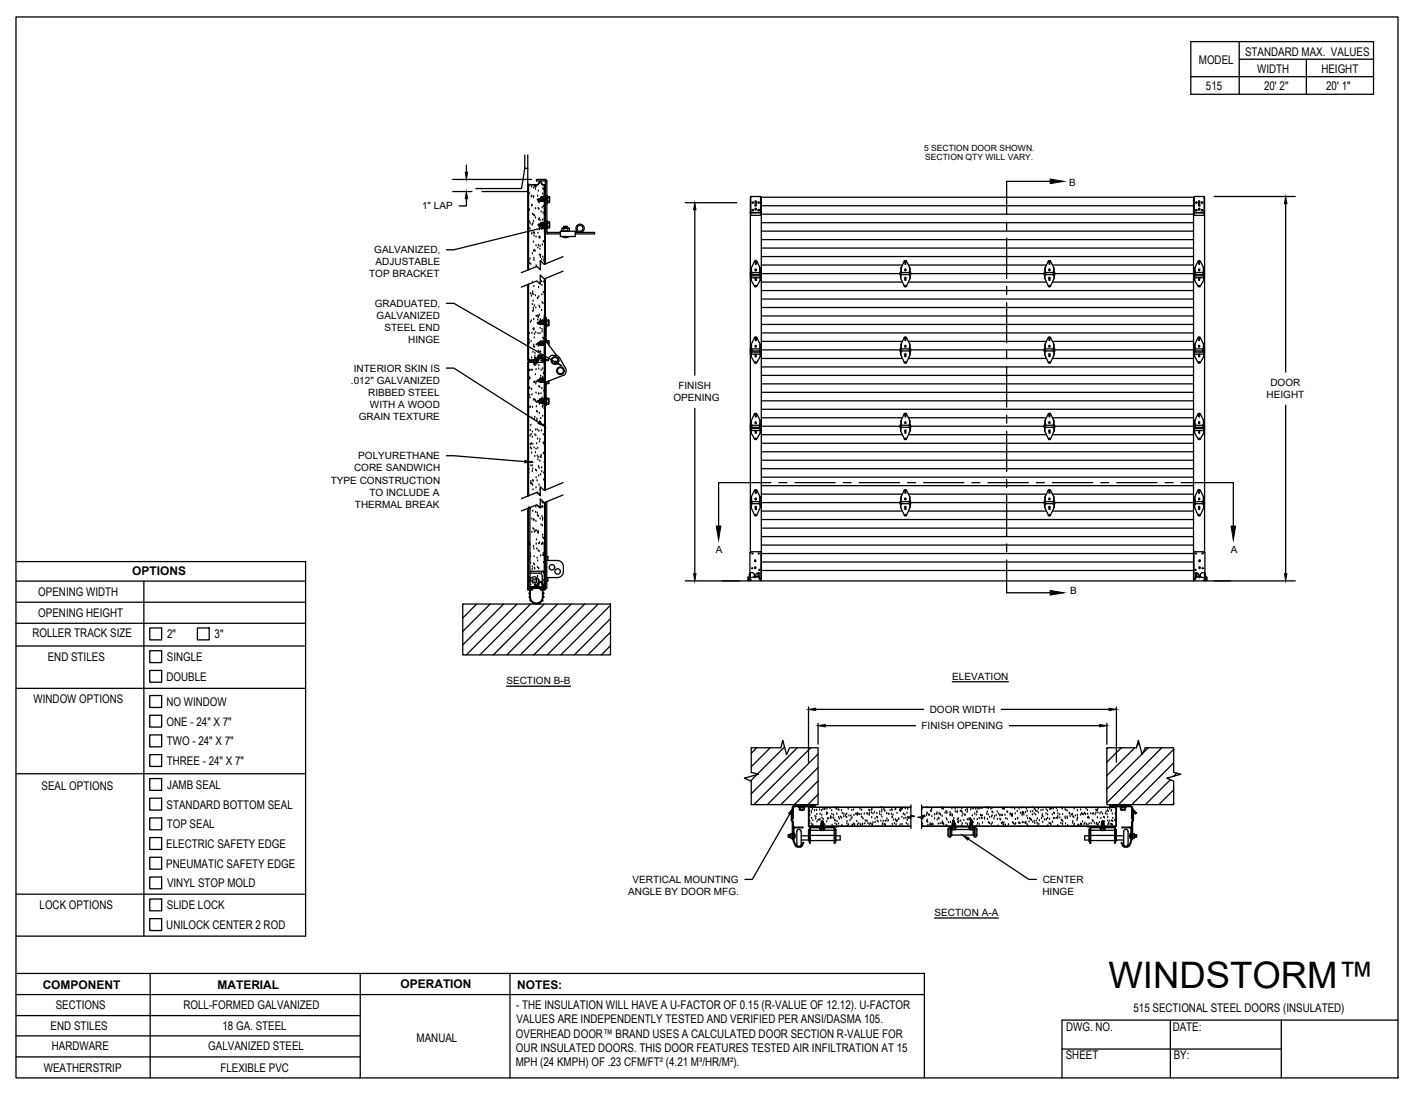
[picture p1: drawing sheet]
<svg xmlns="http://www.w3.org/2000/svg" width="279mm" height="216mm" viewBox="0 0 279 216" stroke-linecap="round" stroke-linejoin="round" font-family="sans-serif">
<defs><g id="words">
<text font-size="7.2" x="218.7" y="195">WINDSTORM™</text>
<g font-size="2.4">
<text x="245.7" y="11.1">STANDARD MAX. VALUES</text>
<text x="236.6" y="12.7">MODEL</text>
<text x="238" y="17.8">515</text>
<text x="248.1" y="14.4">WIDTH</text>
<text x="249.4" y="17.8">20' 2&quot;</text>
<text x="260.7" y="14.4">HEIGHT</text>
<text x="261.7" y="17.8">20' 1&quot;</text>
<text x="26.1" y="113.4">OPTIONS</text>
<text x="7.6" y="117.7">OPENING WIDTH</text>
<text x="6.4" y="125.8">ROLLER TRACK SIZE</text>
<text x="7.6" y="121.8">OPENING HEIGHT</text>
<text x="33" y="126">2&quot;</text>
<text x="42.4" y="126">3&quot;</text>
<text x="9.4" y="130.5">END STILES</text>
<text x="32.9" y="130.5">SINGLE</text>
<text x="32.8" y="134.4">DOUBLE</text>
<text x="6.6" y="138.8">WINDOW OPTIONS</text>
<text x="32.8" y="139.3">NO WINDOW</text>
<text x="32.9" y="143.2">ONE - 24&quot; X 7&quot;</text>
<text x="32.9" y="147.1">TWO - 24&quot; X 7&quot;</text>
<text x="8.2" y="155.9">SEAL OPTIONS</text>
<text x="32.9" y="150.9">THREE - 24&quot; X 7&quot;</text>
<text x="33" y="155.7">JAMB SEAL</text>
<text x="32.9" y="159.6">STANDARD BOTTOM SEAL</text>
<text x="32.8" y="167.3">ELECTRIC SAFETY EDGE</text>
<text x="32.9" y="163.5">TOP SEAL</text>
<text x="32.8" y="171.2">PNEUMATIC SAFETY EDGE</text>
<text x="7.8" y="179.5">LOCK OPTIONS</text>
<text x="32.9" y="179.5">SLIDE LOCK</text>
<text x="33" y="175.1">VINYL STOP MOLD</text>
<text x="32.8" y="183.3">UNILOCK CENTER 2 ROD</text>
<text x="8.4" y="195.2">COMPONENT</text>
<text x="42.9" y="195.1">MATERIAL</text>
<text x="79" y="195">OPERATION</text>
<text x="102" y="195.2">NOTES:</text>
<text x="10" y="203.2">END STILES</text>
<text x="11" y="199.2">SECTIONS</text>
<text x="36.2" y="199.1">ROLL-FORMED GALVANIZED</text>
<text x="43.9" y="203.3">18 GA. STEEL</text>
<text x="101.9" y="199.1">- THE INSULATION WILL HAVE A U-FACTOR OF 0.15 (R-VALUE OF 12.12). U-FACTOR</text>
<text x="101.9" y="201.9">VALUES ARE INDEPENDENTLY TESTED AND VERIFIED PER ANSI/DASMA 105.</text>
<text x="210.4" y="203.6">DWG. NO.</text>
<text x="223.6" y="199.8">515 SECTIONAL STEEL DOORS (INSULATED)</text>
<text x="231.4" y="203.4">DATE:</text>
<text x="10.2" y="207.2">HARDWARE</text>
<text x="41.1" y="207.2">GALVANIZED STEEL</text>
<text x="82.2" y="205.5">MANUAL</text>
<text x="101.8" y="204.8">OVERHEAD DOOR™ BRAND USES A CALCULATED DOOR SECTION R-VALUE FOR</text>
<text x="101.8" y="207.6">OUR INSULATED DOORS. THIS DOOR FEATURES TESTED AIR INFILTRATION AT 15</text>
<text x="210.3" y="209.1">SHEET</text>
<text x="231.6" y="209">BY:</text>
<text x="8.6" y="211.5">WEATHERSTRIP</text>
<text x="43.5" y="211.6">FLEXIBLE PVC</text>
<text x="101.8" y="210.5">MPH (24 KMPH) OF .23 CFM/FT² (4.21 M³/HR/M²).</text>
</g>
<g font-size="2">
<text x="83.3" y="41.3">1&quot; LAP</text>
<text x="211" y="36.7">B</text>
<text x="73.8" y="50">GALVANIZED,</text>
<text x="74.1" y="52.4">ADJUSTABLE</text>
<text x="72.8" y="54.8">TOP BRACKET</text>
<text x="74" y="60.6">GRADUATED,</text>
<text x="74.3" y="62.9">GALVANIZED</text>
<text x="75.9" y="65.3">STEEL END</text>
<text x="80.6" y="67.7">HINGE</text>
<text x="69.2" y="75.7">.012&quot; GALVANIZED</text>
<text x="69.8" y="73.4">INTERIOR SKIN IS</text>
<text x="133.9" y="76.8">FINISH</text>
<text x="250.7" y="76.2">DOOR</text>
<text x="70.8" y="82.9">GRAIN TEXTURE</text>
<text x="72.6" y="78.1">RIBBED STEEL</text>
<text x="73" y="80.5">WITH A WOOD</text>
<text x="132.9" y="79.2">OPENING</text>
<text x="249.9" y="78.6">HEIGHT</text>
<text x="65.3" y="95.4">TYPE CONSTRUCTION</text>
<text x="69.9" y="93">CORE SANDWICH</text>
<text x="70.7" y="90.7">POLYURETHANE</text>
<text x="70" y="100.2">THERMAL BREAK</text>
<text x="72.9" y="97.8">TO INCLUDE A</text>
<text x="141.3" y="109.2">A</text>
<text x="242.8" y="109.2">A</text>
<text x="211.2" y="117.3">B</text>
<text x="99.9" y="135">SECTION B-B</text>
<text x="187.9" y="134.1">ELEVATION</text>
<text x="181.8" y="143.9">FINISH OPENING</text>
<text x="183.5" y="140.7">DOOR WIDTH</text>
<text x="124" y="176.7">ANGLE BY DOOR MFG.</text>
<text x="124.8" y="174.3">VERTICAL MOUNTING</text>
<text x="205.7" y="176.7">HINGE</text>
<text x="205.7" y="174.3">CENTER</text>
<text x="184.4" y="180.7">SECTION A-A</text>
</g>
<g font-size="1.7">
<text x="182.3" y="29.7">5 SECTION DOOR SHOWN.</text>
<text x="182.6" y="31.6">SECTION QTY WILL VARY.</text>
</g>
</g></defs>
<!-- layer: ANNOTATIONS -->
<g fill="none" stroke="#000" stroke-width=".25">
<path d="M89.3 35.4h15.6M89.3 37.8h3.8M92 39.2v1.4h-1.4M92 32.6v1.4M239.6 38.8h16M88.1 59.9h1.5l19.9 11.5M106.8 45l-17.2 4.3h-1.5M135.2 40h10.2M137.1 41.4v32.6M253.7 40.2v33.2M88.1 72.6h1.5l16.7 10.8M253.7 80v33.2"/>
<path d="M88.1 89.9h1.5l14 1.2M137.1 80.6v32.6M135.2 114.6h10.7M239.6 114.6h16M99.9 135.4h12.6M159.5 139.5v10.9M161 140h21.2M187.9 134.5h11.1M197.6 140h21.3M220.3 139.5v10.9M161.4 142.7v4.2M162.8 143.2h17.8"/>
<path d="M199.2 143.2h17.8M218.4 142.7v4.2M155.8 160.6l-7.4 12.9h-1.4M191.1 165.6l11.9 7.9h1.5M184.4 181.2h12.6"/>
</g>
<g fill="#000" stroke="#000" stroke-width=".2">
<path d="M91.8 34h.5l-.3 1.4zM92 37.8l.3 1.4h-.5zM106.8 44.8l1.4-.1-1.3 .6zM137.1 40l.2 1.4h-.4zM253.7 38.8l.2 1.4h-.5zM109.6 71.2l1.2 .9-1.4-.5zM103.6 90.9l1.4 .3-1.5 .1zM106.4 83.2l1.1 .9-1.3-.5zM136.9 113.2h.4l-.2 1.4zM253.4 113.2h.5l-.2 1.4zM159.5 140l1.5-.2v.4zM218.9 139.8l1.4 .2-1.4 .2z"/>
<path d="M161.4 143.2l1.4-.2v.4zM217 143l1.4 .2-1.4 .2zM156.5 159.4l-.5 1.4-.4-.3zM189.9 164.8l1.3 .6-.3 .4z"/>
</g>
<!-- layer: 515 -->
<g fill="none" stroke="#000" stroke-width=".25">
<path d="M95.1 37.8h9M103.5 33.2l-.6 4h-9M103.5 30.6v2.6h.6M104.1 30.6v22.7M104.3 36.5v.4M104.3 38.2v.2M104.3 38.5v.2M104.3 38.8v.2M104.3 39.1v.2M104.3 39.4v.2M104.3 39.7v.2M104.3 37v.2"/>
<path d="M104.3 37.3v.2M104.3 37.6v.2M104.3 37.9v.2M104.4 36.4l-.1 .1h1.2M104.4 36.5h.1M104.4 38.2h.1M104.8 38.9h.1M104.9 36.9h.1M104.9 38.7h.1M105.3 37.1h.1M105.3 39h.1M105.3 38.8h.1"/>
<path d="M105.5 36.4l.1 .1M105.5 36.5v.4h.2v-.4M105.6 36.5v.4M105.7 37.4h.1M106 39.5h.1M106.1 38.7h.1M106.2 36.4h-.1M106.2 36.4l.4-.6 .5 .6M106.2 39.9h.1M106.2 36.4l-.5 .1 .1-.1M106.2 36.4l.4-.6 .4 .6 .4 .1v-.1M106.2 37.7h.1"/>
<path d="M106.3 39.5h.1M106.4 39.7h.1M106.5 36.2h.1M106.6 39.4l-.3 .2M106.6 39.4h-.4M106.6 39.6h.1M106.7 39.2h-.3l-.2 .2 .4 .2M106.7 39.2h.1M106.7 39.6h.1M106.7 39.2l-.1 .4M106.7 39.1v.5zM106.7 39.1h.1"/>
<path d="M106.7 39.1v.1M106.7 39.6v.1M106.7 39.1v.5M106.8 39.1h.1M106.8 39.1l-.1 .5M106.8 39.1v.6v-.1M106.8 39.1v.5zM106.9 39.6v.1M106.9 39.1v.6M106.9 39.1h.1M106.9 39.1v.5zM106.9 39.1v.5"/>
<path d="M106.9 39.7h.1M107 39.6h-.1M107 39.1h.1M107 39.1v.5zM107 39.7h.1M107 39.6v.1M107 39.1l-.1 .6M107.1 38.3h.1M107.1 39.6v.1M107.1 39.1v.6M107.1 37.3h.1M107.1 39.1h.1"/>
<path d="M107.1 39.1v.5v-.5M107.1 39.1h.2M107.1 39.6h.1M107.1 39.1v.5M107.2 39.1h.1M107.2 39.1l-.1 .5zM107.2 39.1v.6v-.1M107.3 39.1h.1M107.3 39.1l-.1 .5zM107.3 37.4h.1M107.3 39.1v.5M107.3 39.6v.1"/>
<path d="M107.3 39.7h.1M107.3 39.1v.5zM107.4 38.5h.1M107.4 39.6l-.1 .1M107.4 39.1h.1M107.4 39.1v.5zM107.4 39.1h-.1M107.4 36.5l.1 8.9zM107.4 39.2v.5M107.4 36.8h.1M107.5 36.7v.3M107.5 37.1v.2"/>
<path d="M107.5 37.4v.1M107.5 37.7v.1M107.5 38v.1M107.5 38.2v.2M107.5 38.5v.2M107.5 38.8v.2M107.5 39.1v.2M107.5 39.4v.2M107.5 39.7v.2M107.5 36.5v.5M107.5 37v.3M107.5 37.3v.2"/>
<path d="M107.5 37.6v.2M107.5 35.7l.1 16.4M107.6 35.4l.3 .4 .1 10M107.6 35.4h-1.7v.3h1.6M107.9 38.7l.1 1.4h-.1zM108 38.8l.4 .1M108 39.1h.4M108 39.7h.4M108.4 38.9v1M108.4 39.9l-.4 .1M148.1 38.9v2.9M148.1 38.8h2v3.7h-2z"/>
<path d="M150.1 38.9h85.5M150.2 38.9v75.7M235.5 38.9v75.7M235.6 38.8h2v3.7h-2zM237.6 38.9l.1 2.9M104.1 56.2v14.9h1.6M104.3 41.2v.2M104.3 41.5v.2M104.3 43v.2M104.3 43.3v.2M104.3 43.6v.2M104.3 43.9v.2"/>
<path d="M104.3 44.2v.2M104.3 44.5v.2M104.3 46v.2M104.3 46.2v.3M104.3 47.8v.1M104.3 48v.2M104.3 48.3v.2M104.3 48.6v.2M104.3 48.9v.2M104.3 49.2v.2M104.3 50.7v.2M104.3 51v.2"/>
<path d="M104.3 52.5v.2M104.3 52.8v.2M104.3 53.1v.1M104.3 56.4v.2M104.3 56.7v.2M104.3 57v.2M104.3 57.3v.2M104.3 57.6v.2M104.3 59.1v.2M104.3 59.4v.2M104.3 40v.2M104.3 40.3v.2"/>
<path d="M104.3 40.6v.2M104.3 40.9v.2M104.3 41.8v.2M104.3 42.1v.2M104.3 42.4v.2M104.3 42.7v.2M104.3 44.8v.2M104.3 45.1v.2M104.3 45.4v.2M104.3 45.7v.2M104.3 46.5v.3M104.3 46.8v.3"/>
<path d="M104.3 47.1v.2M104.3 47.4v.2M104.3 49.5v.2M104.3 49.8v.2M104.3 50.1v.2M104.3 50.4v.2M104.3 51.3v.2M104.3 51.6v.2M104.3 51.9v.2M104.3 52.2v.2M104.3 56.1v.2M104.3 57.9v.2"/>
<path d="M104.3 58.2v.2M104.3 58.5v.2M104.3 58.8v.2M104.3 59.6v.3M104.3 59.9v.3M104.4 51.5h.1M104.4 41.6h.1M104.4 45h.1M104.4 41.4h.1M104.5 43.8h.1M104.5 52h.1M104.6 51.1h.1"/>
<path d="M104.6 45.2h.1M104.6 44.2h.1M104.7 58h.1M104.7 52.2h.1M104.9 58.4h.1M104.9 46.2h.1M104.9 40.6h.1M105 40.5h.1M105 44.5h.1M105 50.1h.1M105.1 55.8h.1M105.1 58h.1"/>
<path d="M105.1 42.3h.1M105.1 57.6h.1M105.1 44.1h.1M105.2 46h.1M105.2 59.4h.1M105.2 58.1h.1M105.2 47.8h.1M105.3 43.7h.1M105.3 49.6h.1M105.3 42.5h.1M105.3 51h.1M105.3 56.5h.1"/>
<path d="M105.4 51.4h.1M105.4 46.5h.1M105.4 46.1h.1M105.4 46h.1M105.4 49.4h.1M105.5 42.6h.1M105.6 49.6h.1M105.6 58.4h.1M105.7 43h.1M105.7 41.2h.1M105.8 48.5h.1M105.8 46.8h.1"/>
<path d="M105.8 52.5h.1M106 58.9h.1M106.1 58.9h.1M106.1 48.9h.1M106.2 46h.1M106.2 44.4l.2-.2h.3l-.1 .4h-.2zM106.2 41.1h.1M106.3 56.7h.1M106.3 48.4h.1M106.3 43.4h.1M106.3 58.6h.1M106.3 41.3h.1"/>
<path d="M106.3 46.8h.1M106.4 40h.1M106.4 43.2h.1M106.4 45.4h.1M106.4 50.3h.1M106.4 45h.1M106.5 46.8h.1M106.5 47h.1M106.5 49.2h.1M106.6 43.5h.1M106.6 48.6h.1M106.6 44.4l-.3 .2"/>
<path d="M106.6 44.4h-.4M106.6 50.4h.1M106.6 50.8h.1M106.7 44.6h-.1M106.7 44.6h.1M106.7 52.2h.1M106.7 44.1v.5zM106.7 44.1v.1M106.7 44.1h.1M106.7 44.7h.1M106.7 44.2v.4M106.8 44.1h.1"/>
<path d="M106.8 44.1l-.1 .1M106.8 41.8h.1M106.8 44.1l-.1 .5M106.8 44.1v.1M106.8 44.6l-.1 .1M106.8 44.7h.1M106.8 44.6v.1M106.8 44.2v.5M106.8 55.6h.1M106.8 44.1v.5zM106.8 44.1l.1 .1M106.9 44.6v.1"/>
<path d="M106.9 44.7h.1M106.9 44.2v.5M106.9 51.3h.1M106.9 58.2h.1M106.9 44.1v.5zM106.9 44.1h.1M106.9 44.1v.5M106.9 44.1v.1M106.9 56.3h.1M107 41h.1M107 44.6h-.1M107 59.8h.1"/>
<path d="M107 44.1h.1M107 44.1v.5zM107 48.3h.1M107 44.7h.1M107.1 43.5h.1M107.1 44.2l-.2 .5 .1-.1M107.1 44.7h.1M107.1 44.6v.1M107.1 44.2v.5M107.1 44.1v.5v-.5M107.1 44.1h.1M107.1 44.1v.1"/>
<path d="M107.1 44.1h.2M107.1 50.8h.1M107.1 59.9h.1M107.1 44.6h.1M107.2 42.1h.1M107.2 44.1h.1M107.2 44.1l-.1 .5M107.2 47.7h.1M107.2 40.8h.1M107.2 44.1l-.1 .5zM107.2 44.1v.1M107.2 57.7h.1"/>
<path d="M107.2 44.7h.1M107.2 44.2v.5v-.1M107.2 44.2h.1M107.3 44.1l-.1 .5zM107.3 44.1h.1M107.3 44.1l-.1 .1M107.3 44.1v.1M107.3 44.7h.1M107.3 44.6h.1M107.3 44.2v.5M107.3 55.7h.1M107.3 51.5h.1"/>
<path d="M107.3 47.7h.1M107.3 44.1v.5zM107.3 44.6v.1M107.3 44.2v.4M107.4 51.2h.1M107.4 44.6v.1M107.4 44.1v.5zM107.4 44.1h.1M107.4 44.1l-.1 .1M107.4 58.1h.1M107.4 44.4h.1M107.4 44.2v.5"/>
<path d="M107.4 45.8h.1M107.5 40v.2M107.5 40.3v.2M107.5 40.6v.2M107.5 40.9v.2M107.5 41.2v.2M107.5 41.5v.2M107.5 41.8v.2M107.5 42.1v.2M107.5 42.4v.2M107.5 42.7v.2M107.5 43v.2"/>
<path d="M107.5 43.3v.2M107.5 43.6v.2M107.5 43.9v.2M107.5 44.2v.2M107.5 44.5v.2M107.5 44.8v.2M107.5 45.1v.2M107.5 45.4v.2M107.5 45.7v.2M107.5 46v.2M107.5 46.3v.2M107.5 46.6v.2"/>
<path d="M107.5 46.9v.2M107.5 47.2v.2M107.5 47.5v.2M107.5 47.8v.2M107.5 48.1v.2M107.5 48.4v.2M107.5 48.7v.2M107.5 49v.1M107.5 49.3v.1M107.5 49.6v.2M107.5 49.8v.3M107.5 50.1v.3"/>
<path d="M107.5 50.4v.3M107.5 50.7v.2M107.5 51v.2M107.5 51.4v.1M107.5 51.6v.2M107.5 51.9v.3M107.5 55v.1M107.5 55.2v.2M107.5 55.5v.2M107.5 55.8v.2M107.5 56.1v.2M107.5 56.4v.2"/>
<path d="M107.5 56.7v.2M107.5 57v.2M107.5 57.3v.2M107.5 57.6v.2M107.5 57.9v.2M107.5 58.2v.2M107.5 58.5v.2M107.5 58.8v.2M107.5 59.1v.2M107.5 59.4v.2M107.5 59.7v.2M107.5 49.6v.1"/>
<path d="M107.5 49.8v.2M107.5 50.1v.2M107.5 51.3v.2M107.5 51.9v.2M107.6 45.8l.4 .3M107.6 54.9v16.2h-.1M107.9 43.6l.1 1.5h-.1zM108 45.9h2.6M108 46.2h2.6M108 43.8l.4 .1v1M108 44.7h.4M108 44.1h.4"/>
<path d="M108.4 44.7v.2M108.4 44.1v.6M108.4 43.9v.2M108.4 44.9l-.4 .1M110.8 46.7l.8 .2 .8-.2M110.8 45.1h.4v.5h-.4zM111 45h1.2M111.1 53.5l-3.7 1.6-.8-.8v1.8l-.7-.7-3 1.3M111.1 50.7l-3.7 1.5-.8-.8v1.8l-.7-.6-3 1.2M111.2 45.1h.8M111.2 44.8l.8 .1M111.2 44.9l.8 .1"/>
<path d="M111.2 44.8l.1 .1M111.2 44.9l.1 .1M111.3 45h.1M111.3 44.7l.6 .1-.6-.1M111.3 44.9l.6 .1M111.3 44.9h.6M111.3 45h.3M111.3 44.9h.1M111.3 44.7l-.1 .1M111.3 44.9h-.1M111.5 44.7h.5M111.9 45h.1"/>
<path d="M112 45.6h-.8M112 44.7h-.7M112 44.7v.2M112 44.9l-.1 .1M112 45h-.1M112 45.1v.5M112.2 45l-.2 .1M112.2 45l.2 .6h-.4M113.5 45.9h3.8v.3h-3.8M113.5 45.6v1.1h-2.9v-1.1h3.9M114.5 45.6a.58 .58 0 0 0 .5-.7 .58 .58 0 0 0-.8-.4 .58 .58 0 0 0-.2 .9l-.2 .1a.81 .81 0 0 1 .4-1.2 .81 .81 0 0 1 1.1 .6 .81 .81 0 0 1-.8 1M148.1 54h.1"/>
<path d="M148.1 42v67M148.1 42.1l-.1-.3 .1 .2h2l.1-.2-.1 .3M148.1 54.2v.2M148.1 41.9h2M148.2 53.8l-.1-.1v.5h.1M148.2 54.4h-.1v.5l1.9-.1M148.2 53.7v1.6M148.2 53.7h.1M148.2 55.2l.7 1.3M148.2 54.4h.1M148.3 53.7v.6M148.4 53.8h1.5"/>
<path d="M148.4 54.2h1.5M148.8 51.6l.3-.2 .2 .2M148.9 51.6l-.7 1.3v1.4l.1-1.5M148.9 56.5l.2 .1 .2-.1M149 40.5l.1 .2 .1-.2v-.7l-.1-.2-.1 .1v.9M149 54.8l.1 .3 .1-.3M149 41.1l.2 .1-.1 .3zM149 53.1l.2 .1-.1 .2zM149 51.6h.2l-.1 .3zM149.4 51.6l.6 1.3v2.4M149.9 53.5v.1M149.9 53.7v.6"/>
<path d="M149.9 52.8l.1 1.5M150 54.4h-1.8M150 53.7l.1 1.5-.8 1.3M150.1 53.8v.4M150.1 54.4v.4M150.2 45.6h85.3M150.2 54h27.4M150.2 55.7h27.9M150.2 57.3h85.3M150.2 59h85.3M150.2 40.6h85.3M150.2 42.3h85.3"/>
<path d="M150.2 43.9h85.3M150.2 47.3h85.3M150.2 49h85.3M150.2 50.6h85.3M150.2 52.3h27.9M177.7 53.8v.4M177.7 54.4h.1M177.7 55v-1.3v1.2l.8 1.6M177.8 53.5v.1M177.8 53.7v.6M177.9 53.8h1.5M177.9 54.2h1.5"/>
<path d="M178.4 51.6l.2-.2 .3 .2M178.4 51.6l-.6 1.3v1.4v-1.5M178.4 56.5l.2 .1 .2-.1M178.5 54.8l.1-.1 .1 .1v.2h-.2M178.5 53.2l.1-.1 .1 .1v.2h-.2M178.5 51.6l.1-.1 .1 .1v.3l-.2-.1M178.6 51.6v.2M178.6 53.2v.2M178.6 54.8v.2M178.9 51.6l.6 1.3 .1 2.1M179.2 55.7h27.3M179.3 52.3h27.2"/>
<path d="M179.5 53.5v.1M179.5 53.7v.6M179.5 52.8v1.5M179.6 53.7v1.2l-.7 1.6M179.6 54.4h.1M179.6 53.8v.4M179.7 54h26.3M206.1 53.8v.4M206.2 55l-.1-1.3v1.2l.8 1.6M206.2 54.4h.1M206.2 53.5v.1M206.2 53.7h.1l-.1 .6"/>
<path d="M206.3 53.8h1.5M206.3 54.2h1.5M206.8 51.6l.3-.2 .2 .2M206.8 51.6l-.6 1.3v1.4v-1.5M206.9 56.5l.2 .1 .2-.1M207 54.7l.2 .1-.1 .3zM207 53.1l.2 .1-.1 .2zM207 51.6h.2l-.1 .3zM207.3 51.6l.7 1.3v2.1M207.7 55.7h27.8M207.7 52.3h27.8M207.9 53.5v.1"/>
<path d="M207.9 53.7h-.1l.1 .6M207.9 52.8l.1 1.5M208 54.4h.1M208 53.7v1.2l-.7 1.6M208 53.8v.4M208.1 54h27.5M235.5 41.9l.1 .2M235.5 42l.1-.2v.2h2M235.6 41.9h2M235.7 53.8v.4M235.7 54.4h-.1l.1 .4M235.7 54.4h1.8"/>
<path d="M235.7 55.3v-1.6v1.5l.7 1.3M235.7 54.8h1.8M235.8 53.5v.1M235.8 53.7v.6M235.9 53.8h1.5M235.9 54.2h1.5M236.4 51.6l.2-.2 .2 .2M236.4 51.6l-.7 1.3v1.4l.1-1.5M236.4 56.5l.2 .1 .2-.1M236.5 41.1l.2 .1-.1 .3zM236.5 54.8l.1 .3 .1-.3M236.5 53.1l.2 .1-.1 .2z"/>
<path d="M236.5 51.6h.2l-.1 .3zM236.7 40.5l-.1 .2-.1-.2v-.7l.1-.2 .1 .1v.9M236.9 51.6l.6 1.3v2.4M237.4 53.7v.6M237.4 52.8l.1 1.5M237.5 53.7l.1 1.5-.8 1.3M237.6 53.8v.4M237.6 54.4h.1l-.1 .4M237.6 54.2v.2M237.6 41.8v.3M237.6 42h.1M237.7 54h.1"/>
<path d="M237.7 42v67M104.3 60.9v.1M104.3 61.2v.1M104.3 61.4v.2M104.3 61.7v.2M104.3 62v.2M104.3 62.3v.2M104.3 63.8v.2M104.3 64.1v.2M104.3 65.6v.2M104.3 65.9v.2M104.3 66.2v.2"/>
<path d="M104.3 66.5v.2M104.3 66.8v.2M104.3 67.1v.2M104.3 68.6v.2M104.3 68.9v.2M104.3 70.4v.6M104.3 71.3v.4M104.3 71.8v.2M104.3 72.1v.2M104.3 73.6v.2M104.3 73.9v.2M104.3 75.4v.2"/>
<path d="M104.3 75.7v.2M104.3 76v.2M104.3 76.3v.2M104.3 76.6v.2M104.3 76.9v.2M104.3 78.4v.2M104.3 78.7v.2M104.3 71l.1 .1M104.3 60.2v.3M104.3 60.5v.2M104.3 62.6v.2M104.3 62.9v.2"/>
<path d="M104.3 63.2v.2M104.3 63.5v.2M104.3 64.4v.2M104.3 64.7v.2M104.3 65v.2M104.3 65.3v.2M104.3 67.4v.2M104.3 67.7v.2M104.3 68v.2M104.3 68.3v.2M104.3 69.2v.2M104.3 69.5v.2"/>
<path d="M104.3 69.8v.2M104.3 70.1v.2M104.3 72.4v.2M104.3 72.7v.2M104.3 73v.2M104.3 73.3v.2M104.3 74.2v.2M104.3 74.5v.2M104.3 74.8v.2M104.3 75.1v.2M104.3 77.2v.2M104.3 77.5v.2"/>
<path d="M104.3 77.8v.2M104.3 78.1v.2M104.3 79v.2M104.3 79.2v.3M104.3 79.5v.3M104.3 79.8v.3M104.4 71.2l-.1 .1M104.4 73.1h.1M104.4 71h.1M104.4 71.2h1.1M104.4 67.2h.1M104.4 74.5h.1"/>
<path d="M104.4 74.9h.1M104.4 65.8h.1M104.4 67.7h.1M104.5 76.7h.1M104.5 76.6h.1M104.5 78h.1M104.5 73.1h.1M104.6 78.5h.1M104.6 74.7h.1M104.7 63.6h.1M104.8 67.4h.1M104.8 73h.1"/>
<path d="M104.8 63.3h.1M104.9 70.6h.1M104.9 76.9h.1M104.9 65.8h.1M105 77.9h.1M105 73.1h.1M105.1 60.1h.1M105.1 61.5h.1M105.2 69.5h.1M105.2 64.9h.1M105.2 61.3h.1M105.2 60.8h.1"/>
<path d="M105.3 79h.1M105.3 68.5h.1M105.3 63.1h.1M105.3 68.1h.1M105.3 71.9h.1M105.3 64.9h.1M105.3 65.1h.1M105.4 75.5h.1M105.4 75.4h.1M105.4 66.7h.1M105.4 78.9h.1M105.5 60.3h.1"/>
<path d="M105.5 66h.1M105.5 71.2l.1 .4M105.5 71.2v.4h.2v-.3M105.5 68.5h.1M105.5 72.1h.1M105.5 70.3h.1M105.6 70.6l-.1 .5M105.6 69.8h.1M105.6 75.4h.1M105.6 72.1h.1M105.6 79h.1M105.6 74h.1"/>
<path d="M105.7 79.2h.1M105.7 71h.4M105.7 71v-.4h-.2v.4l-1.1 .1M105.7 75.8h.1M105.7 65.7h.1M105.7 71.1l.6-1h.6l.6 1M105.7 71h.3M105.7 60.8h.1M105.8 77.6h.1M105.8 73h.1M105.8 71.2l-.1 .1M105.8 68.1h.1"/>
<path d="M105.8 62.4h.1M105.8 79.4h.1M105.9 75.4h.1M105.9 71.9h.1M106.1 62.4h.1M106.1 63.2h.1M106.2 70.5h.1M106.2 65.8h.1M106.2 62.7h.1M106.2 69.3h.1M106.2 71.2h-.4M106.2 68.3h.1"/>
<path d="M106.3 77.8h.1M106.3 62.5h.1M106.3 72.8h.1M106.3 72.1h.1M106.3 70.3a.26 .26 0 0 1 .3-.2 .26 .26 0 0 1 .2 .2M106.3 76.3h.1M106.3 70.3l-.2 .7M106.4 60.4h.1M106.4 69.5h.1M106.4 70.6v-.4h.2h.2v.4M106.4 70.6h.4M106.4 70.7l.2-.2 .1 .2h-.3"/>
<path d="M106.4 62.2h.1M106.4 79.8h.1M106.4 70.7l-.2 .5M106.4 70.5l.2-.3 .1 .3M106.4 70.5h.3M106.5 79.2l-.3 .2M106.5 67.8l-.3 .2M106.5 75.1l-.3 .2M106.5 63.7l-.3 .2M106.5 79.2h-.5M106.5 75.1h-.5M106.5 63.7h-.5"/>
<path d="M106.5 67.8h-.5M106.5 64h.1M106.5 60.7h.1M106.5 68v.1M106.5 76.4h.1M106.5 79.4h.1M106.5 79h-.3l-.2 .2 .5 .2M106.5 74.9h.1M106.5 75.4h.1M106.5 75.3h.1M106.5 74.9h-.3l-.2 .2 .2 .2h.3M106.5 68.1h.1"/>
<path d="M106.5 63.5h-.3l-.2 .2 .5 .2M106.5 63.5h.1M106.5 63.9v.1M106.5 67.6h.1M106.5 67.6h-.3l-.2 .2 .2 .2h.3M106.5 79v.5M106.5 74.9v.4M106.5 63.5v.5M106.5 67.6v.4M106.5 79h.1M106.6 78.9h.1M106.6 78.9v.5"/>
<path d="M106.6 79.4v.1M106.6 78.9l-.1 .5zM106.6 74.8h.1M106.6 74.8v.1M106.6 75.3v.1M106.6 75.3h.1M106.6 74.8l-.1 .5zM106.6 68.1h.1M106.6 63.5l-.1 .4zM106.6 63.5h.1M106.6 67.6h.1M106.6 67.6l-.1 .4z"/>
<path d="M106.6 65.8h.1M106.6 78.9v.1M106.6 68h.1M106.6 64.8h.1M106.6 79.5h.1M106.6 75.4h.1M106.6 63.1h.1M106.6 67.6v.5M106.6 74.9v.4M106.6 63.5v.5M106.6 63.4h.1M106.6 67.5h.1"/>
<path d="M106.6 78.9h.2M106.6 74.8h.2M106.6 63.4h.2M106.6 63.4v.1M106.6 67.5h.2M106.6 78.9v.6M106.6 67.5v.6M106.6 74.8v.6M106.6 63.4v.6M106.6 78.9l.1 .1M106.6 74.8l.1 .1M106.6 63.4l.1 .1"/>
<path d="M106.6 67.5l.1 .1M106.7 79v.5M106.7 79.4v.1M106.7 79.5h.1M106.7 68v.1M106.7 74.9v.5M106.7 75.3v.1M106.7 75.4h.1M106.7 68.1h.1M106.7 63.5v.5M106.7 63.9v.1M106.7 69.4h.1"/>
<path d="M106.7 67.6l-.1 .5M106.7 64h.1M106.7 74.2h.1M106.7 78.9v.1M106.7 74.8v.1M106.7 67.5v.1M106.7 78.9h.1M106.7 79.4h.1M106.7 78.9v.5zM106.7 75.3h.1M106.7 74.8v.5zM106.7 74.8h.1"/>
<path d="M106.7 63.4h.1M106.7 63.4v.5zM106.7 67.5h.1M106.7 67.5v.5zM106.7 63.4v.1M106.7 67.6v.5h.1M106.7 63.5l.1 .5M106.7 71.3h.1M106.7 79v.4M106.7 74.9v.4M106.7 70.7l.4 .5zM106.7 77.7h.1"/>
<path d="M106.8 78.9h.1M106.8 78.9l-.1 .5zM106.8 74.8l-.1 .5zM106.8 74.8h.1M106.8 63.4h.1M106.8 63.4l-.1 .5zM106.8 67.5h.1M106.8 67.5l-.1 .5zM106.8 79.4l-.1 .1M106.8 78.9v.1M106.8 75.3l-.1 .1M106.8 74.8v.1"/>
<path d="M106.8 63.4v.1M106.8 64h-.1M106.8 67.5v.1M106.8 79h.1M106.8 74.9h.1M106.8 63.5h.1M106.8 67.6h.1M106.8 73.1h.1M106.8 79v.4M106.8 79.5h.1M106.8 67.6l-.1 .5M106.8 74.9v.4"/>
<path d="M106.8 75.4h.1M106.8 68.1h.1M106.8 63.5v.5M106.8 64h.1M106.8 79.4h.1M106.8 68v.1M106.8 75.3h.1M106.8 63.9v.1M106.8 78.9v.5zM106.8 74.8v.5zM106.8 63.4v.5zM106.8 67.5v.5z"/>
<path d="M106.8 70.3l.3 .7M106.9 70.3a.29 .29 0 0 0-.3-.2 .29 .29 0 0 0-.3 .2l-.3 .7M106.9 79.4l-.1 .1M106.9 79.5h.1M106.9 68l-.1 .1M106.9 75.3l-.1 .1M106.9 75.4h.1M106.9 74.9h.1M106.9 68.1h.1M106.9 63.9l-.1 .1M106.9 64h.1M106.9 61.3h.1"/>
<path d="M106.9 74.9l-.1 .5M106.9 70.3l.2 .7M106.9 79.4h.1M106.9 78.9h.1M106.9 78.9v.5zM106.9 75.3h.1M106.9 74.8v.5zM106.9 74.8h.1M106.9 63.4h.1M106.9 63.4v.5zM106.9 67.5h.1M106.9 67.5v.5z"/>
<path d="M106.9 79.4v.1M106.9 75.3v.1M106.9 76.7h.1M106.9 79l-.1 .5M106.9 68v.1M106.9 63.9v.1M106.9 63.5l-.1 .5M106.9 67.6l-.1 .5M106.9 79v.4M106.9 67.6v.5M106.9 74.9v.4M106.9 63.5v.5"/>
<path d="M107 78.9h.1M107 78.9l-.1 .5 .1-.5M107 74.8l-.1 .5 .1-.5M107 74.8h.1M107 63.4h.1M107 64h.1M107 63.4l-.1 .5 .1-.5M107 67.5h.1M107 67.5l-.1 .5 .1-.5M107 78.5h.1M107 65h.1M107 78.9h.2"/>
<path d="M107 79.4l-.1 .1M107 78.9l-.1 .1M107 74.8h.2M107 75.3l-.1 .1M107 74.8l-.1 .1M107 63.4h.2M107 67.5h.2M107 64h-.1M107 63.4l-.1 .1M107 67.5l-.1 .1M107 65.5h.1M107 78.9v.5"/>
<path d="M107 67.5l-.1 .6M107 74.8v.5M107 63.4v.6M107 79.4h.1M107 79.5h.1M107 68v.1M107 75.3h.1M107 75.4h.1M107 68.1h.1M107 63.9v.1M107 78.9v.5zM107 74.8v.5z"/>
<path d="M107 63.4v.5zM107 67.5v.5zM107 72.8h.1M107 78.9l.1 .1M107 74.8l.1 .1M107 67.5l.1 .1M107 63.4l.1 .1M107.1 79v.5v-.1M107.1 79.5h.1M107.1 68v.1M107.1 74.9v.5v-.1M107.1 75.4h.1"/>
<path d="M107.1 67.6v.5M107.1 68.1h.1M107.1 63.5v.5M107.1 63.9v.1M107.1 63.3h.1M107.1 64h.1M107.1 71.2h.3M107.1 74.8h.1M107.1 63.4h.1M107.1 67.5h.1M107.1 74.5h.1M107.1 78.9v.1"/>
<path d="M107.1 63.4v.1M107.1 78.9h.1M107.1 78.9v.5zM107.1 74.8v.5zM107.1 63.4v.5zM107.1 67.5v.5zM107.1 66.7h.1M107.1 74.8v.1M107.1 67.5v.1M107.1 79l.1 .4M107.1 79.4v.1M107.1 74.9l.1 .4"/>
<path d="M107.1 75.3v.1M107.1 67.6l.1 .5M107.1 63.5l.1 .5M107.2 78.9h.1M107.2 78.9l-.1 .5zM107.2 74.8l-.1 .5zM107.2 74.8h.1M107.2 63.4h.1M107.2 63.4l-.1 .5zM107.2 67.5h.1M107.2 67.5l-.1 .5zM107.2 78.9l-.1 .1"/>
<path d="M107.2 79.4v.1M107.2 79.4l-.1 .1M107.2 78.9v.1M107.2 75.3v.1M107.2 75.3l-.1 .1M107.2 74.8l-.1 .1M107.2 74.8v.1M107.2 67.5l-.1 .1M107.2 64h.1M107.2 64h-.1M107.2 63.4v.1M107.2 67.5v.1"/>
<path d="M107.2 79.5h.1M107.2 68v.1M107.2 75.4h.1M107.2 68.1h.1M107.2 63.9v.1M107.2 70.2h.1M107.2 79v.4M107.2 67.6l-.1 .5M107.2 74.9v.4M107.2 63.5v.5M107.2 78.9v.5zM107.2 74.8v.5z"/>
<path d="M107.2 63.4v.5zM107.2 67.5v.5zM107.2 73.7h.1M107.3 79.5h.1M107.3 75.4h.1M107.3 68.1h.1M107.3 64h.1M107.3 63.5v.5M107.3 79.4v.1M107.3 68v.1M107.3 75.3v.1M107.3 63.9v.1"/>
<path d="M107.3 66.9h.1M107.3 78.9h.1M107.3 78.9v.5zM107.3 78.9l-.1 .1M107.3 74.8v.5zM107.3 74.8l-.1 .1M107.3 74.8h.1M107.3 63.4h.1M107.3 63.4v.5zM107.3 63.4l-.1 .1M107.3 67.5h.1M107.3 67.5v.5z"/>
<path d="M107.3 67.5l-.1 .1M107.3 67.5v.6M107.3 78.9v.6M107.3 78.9v.1M107.3 74.8v.6M107.3 74.8v.1M107.3 63.4v.1M107.3 67.5v.1M107.3 77.2h.1M107.3 79h.1M107.3 74.9h.1M107.3 63.5h.1"/>
<path d="M107.3 67.6h.1M107.3 67.2h.1M107.3 79v.5M107.3 67.6v.5M107.3 74.9v.5M107.4 79.4h.1M107.4 78.9h.1M107.4 78.9l-.1 .5 .1-.5M107.4 75.3h.1M107.4 74.8l-.1 .5 .1-.5M107.4 74.8h.1M107.4 63.4h.1"/>
<path d="M107.4 63.4l-.1 .5 .1-.5M107.4 67.5h.1M107.4 67.5l-.1 .5 .1-.5M107.4 64h-.1M107.4 71.2v.1M107.4 71.2l.1 .1M107.4 63h.1M107.4 78.9v.1M107.4 74.8v.1M107.4 67.5v.1M107.4 79.5h.1M107.4 79.3h.1"/>
<path d="M107.4 79h.1M107.4 68v.1M107.4 75.4h.1M107.4 74.9h.1M107.4 68.1h.1M107.4 63.9v.1M107.4 63.5h.1M107.4 63.8h.1M107.4 64h.1M107.4 67.6h.1M107.4 68h.1M107.4 71.3l.1 8.9z"/>
<path d="M107.4 62.2l.1 8.8zM107.4 73.8h.1M107.4 79v.4M107.4 67.6l-.1 .5M107.4 74.9v.4M107.4 63.5v.5M107.4 71h-.3M107.4 70.3h.1M107.4 76.6h.1M107.5 71h-.4M107.5 60v.2M107.5 60.3v.2"/>
<path d="M107.5 60.6v.2M107.5 60.9v.2M107.5 61.2v.2M107.5 61.5v.2M107.5 61.8v.2M107.5 62.1v.2M107.5 62.4v.2M107.5 62.7v.2M107.5 63v.2M107.5 63.3v.2M107.5 63.6v.2M107.5 63.9v.2"/>
<path d="M107.5 64.2v.2M107.5 64.5v.2M107.5 64.8v.2M107.5 65.1v.2M107.5 65.4v.2M107.5 65.7v.2M107.5 66v.2M107.5 66.3v.2M107.5 66.5v.3M107.5 66.8v.3M107.5 67.1v.3M107.5 67.5v.1"/>
<path d="M107.5 67.8v.1M107.5 68.1v.1M107.5 68.3v.2M107.5 68.6v.2M107.5 68.9v.2M107.5 69.2v.2M107.5 69.5v.2M107.5 69.8v.2M107.5 70.1v.2M107.5 70.4v.6M107.5 71.5v.2M107.5 71.8v.2"/>
<path d="M107.5 72.1v.2M107.5 72.4v.2M107.5 72.7v.2M107.5 73v.2M107.5 73.3v.2M107.5 73.6v.2M107.5 73.9v.2M107.5 74.2v.2M107.5 74.5v.2M107.5 74.8v.2M107.5 75.1v.2M107.5 75.4v.2"/>
<path d="M107.5 75.7v.2M107.5 76v.2M107.5 76.3v.2M107.5 76.6v.2M107.5 76.9v.2M107.5 77.2v.2M107.5 77.5v.2M107.5 77.8v.2M107.5 78.1v.2M107.5 78.4v.2M107.5 78.7v.2M107.5 79v.2"/>
<path d="M107.5 79.3v.2M107.5 79.6v.2M107.5 79.9v.2M107.5 65.7v.1M107.5 66v.1M107.5 66.3v.1M107.5 66.5v.2M107.5 67.4v.2M107.5 67.7v.2M107.5 68v.2M107.5 71.3v.4M107.6 70.9l.6 .1"/>
<path d="M107.6 62.7h.2v4.7M107.6 75.4h.2M107.6 67.4h.2M107.6 71.5h-3.5v26.4M107.7 75.4v.4h.1v-.4h.4l.1-.2v.4M107.7 67.4l.1-.3v.4h.4M107.8 78.5v1.4h-.1zM107.8 78.5h.1M107.8 63v1.5h-.1zM107.8 75.4v4.5h-.2M107.8 67.4l2 2.7h-.9M107.8 63.4h.4v.6"/>
<path d="M107.8 63.1l.5 .1M107.8 67.2l.5 .1v.8M107.8 78.6l.5 .1M107.8 78.9h.4M107.8 79.5h.4M107.8 64h.4M108.2 71.2h-.6v25.5M108.2 75.4l.1 .2M108.2 64l.1 .2M108.2 67.5l.1 .6M108.3 78.7v1M108.3 63.2l-.1 .2"/>
<path d="M108.3 67.3l-.1 .2M108.3 79.7l-.5 .1M108.3 75.6l-.5 .1M108.3 64.2l-.5 .1M108.3 63.2v1M108.9 70.1a1.09 1.09 0 0 0-.7 1.1M109.8 70.1l.6 .5M110.4 70.6l1.2 2M111.6 72.6a1.09 1.09 0 0 1-.3 1.4l-3.5 1.4M148.1 69h.1M148.1 69.3v.2M148.2 68.9l-.1-.1v.5h.1"/>
<path d="M148.2 69.5l-.1-.1v.5h1.9M148.2 68.7v1.7M148.2 68.7h.1M148.2 70.3l.7 1.3M148.2 69.4v.1M148.3 68.8v.5M148.4 68.9h1.5M148.4 69.3h1.5M148.8 66.6l.3-.1 .2 .1M148.9 66.7l-.7 1.3v1.4l.1-1.5M148.9 71.6l.2 .1 .2-.1M149 69.9l.1 .2 .1-.2"/>
<path d="M149 68.2l.2 .1-.1 .2zM149 66.6l.2 .1-.1 .3zM149.4 66.7l.6 1.3v2.4M149.9 67.9l.1 1.6h-1.8M149.9 68.5v.1M149.9 68.8v.5M150 68.7l.1 1.6-.8 1.3M150.1 68.9v.4M150.1 69.5v.4M150.2 67.4h27.9M150.2 64h85.3M150.2 69h27.4"/>
<path d="M150.2 60.7h85.3M150.2 62.4h85.3M150.2 65.7h85.3M150.2 70.7h27.9M150.2 72.4h85.3M150.2 74.1h85.3M150.2 75.8h85.3M150.2 77.4h85.3M150.2 79.1h85.3M177.7 68.9v.4M177.7 69.4v.1M177.7 70v-1.3v1.2l.8 1.7"/>
<path d="M177.8 68.5v.1M177.8 68.8v.5M177.9 68.9h1.5M177.9 69.3h1.5M178.4 66.6l.2-.1 .3 .1 .6 1.4 .1 2M178.4 66.7l-.6 1.3v1.4v-1.5M178.4 71.6l.2 .1 .2-.1M178.5 69.9l.1-.1 .1 .1v.2h-.2M178.5 68.3l.1-.1 .1 .1v.2l-.2-.1M178.5 66.7l.1-.1 .1 .1v.2h-.2M178.6 66.7v.2M178.6 68.3v.1"/>
<path d="M178.6 69.9v.2M179.2 70.7h27.3M179.3 67.4h27.2M179.5 67.9l.1 1.6M179.5 68.5v.1M179.5 68.8v.5M179.6 68.7v1.2l-.7 1.7M179.6 68.9v.4M179.7 69h26.3M206.1 68.9v.4M206.2 70l-.1-1.3v1.2l.8 1.7M206.2 69.4v.1"/>
<path d="M206.2 68.5v.1M206.2 68.8h.1l-.1 .5M206.3 68.9h1.5M206.3 69.3h1.5M207 69.8l.2 .1-.1 .2zM207 68.2l.2 .1-.1 .2zM207 66.6l.2 .1-.1 .3zM207.3 66.6l-.4-.1a3.1 3.1 0 0 0-.7 2.9v-1.5M207.3 66.7l.7 1.3v2M207.7 67.4h27.8M207.7 70.7h27.8M207.9 67.9l.1 1.6"/>
<path d="M207.9 68.5v.1M207.9 68.8h-.1l.1 .5M208 68.7a3.2 3.2 0 0 1-.8 3l-.3-.1M208 68.9v.4M208.1 69h27.5M235.7 68.9v.4M235.7 69.5v.4M235.7 69.9h1.8M235.8 68.5v.1M235.8 68.8v.5M235.9 68.9h1.5M235.9 69.3h1.5"/>
<path d="M236.5 69.9l.1 .2 .1-.2M236.5 68.2l.2 .1-.1 .2zM236.5 66.6l.2 .1-.1 .3zM236.8 66.6l-.3-.1a3.1 3.1 0 0 0-.7 2.9v-1.5M236.9 66.7l.6 1.3v2.4M237.4 67.9l.1 1.6-1.8-.1M237.4 68.8v.5M237.5 68.7a2.61 2.61 0 0 1-.9 3h-.1a2.78 2.78 0 0 1-.8-3v1.7M237.6 68.9v.4M237.6 69.5v.4M237.6 69.3v.2M237.7 69h.1"/>
<path d="M104.3 80.2v.1M104.3 80.5v.1M104.3 80.8v.1M104.3 81v.2M104.3 81.3v.2M104.3 81.6v.2M104.3 83.1v.2M104.3 83.4v.2M104.3 84.9v.2M104.3 85.2v.2M104.3 85.5v.2M104.3 85.8v.2"/>
<path d="M104.3 86.1v.2M104.3 86.4v.2M104.3 87.9v.2M104.3 88.2v.2M104.3 89.7v.2M104.3 90v.2M104.3 90.3v.2M104.3 90.6v.2M104.3 90.9v.2M104.3 91.2v.2M104.3 92.6v.3M104.3 92.9v.3"/>
<path d="M104.3 94.4v.2M104.3 94.7v.2M104.3 95v.2M104.3 95.3v.2M104.3 95.6v.2M104.3 95.9v.2M104.3 97.4v.2M104.3 81.9v.2M104.3 82.2v.2M104.3 82.5v.2M104.3 82.8v.2M104.3 83.7v.2"/>
<path d="M104.3 84v.2M104.3 84.3v.2M104.3 84.6v.2M104.3 86.7v.2M104.3 87v.2M104.3 87.3v.2M104.3 87.6v.2M104.3 88.5v.2M104.3 88.8v.2M104.3 89.1v.2M104.3 89.4v.2M104.3 91.5v.2"/>
<path d="M104.3 91.8v.2M104.3 92.1v.2M104.3 92.4v.2M104.3 93.2v.3M104.3 93.5v.2M104.3 93.8v.2M104.3 94.1v.2M104.3 96.2v.2M104.3 96.5v.2M104.3 96.8v.2M104.3 97.1v.2M104.3 97.7v.2"/>
<path d="M104.3 97.5h.1M104.4 92.6h.1M104.4 93.4h.1M104.6 80.4h.1M104.6 80.3h.1M104.6 86h.1M104.6 85h.1M104.6 87.7h.1M104.7 88.4h.1M104.7 83.9h.1M104.7 95h.1M104.7 95.5h.1"/>
<path d="M104.8 91.9h.1M104.8 85.8h.1M104.8 95.4h.1M104.8 88.6h.1M104.9 87.6h.1M104.9 89.4h.1M104.9 82.5h.1M105 91.2h.1M105 95.5h.1M105 86.3h.1M105 93h.1M105 91.9h.1"/>
<path d="M105.1 85.3h.1M105.1 80.4h.1M105.1 94.8h.1M105.1 92.6h.1M105.1 95.7h.1M105.1 87.7h.1M105.2 96.7h.1M105.2 95h.1M105.4 88.4h.1M105.5 82.8h.1M105.5 90.1h.1M105.5 82.4h.1"/>
<path d="M105.6 85.8h.1M105.6 89.3h.1M105.7 84.9h.1M105.7 92.8h.1M105.7 86h.1M105.8 88.6h.1M105.8 96.3h.1M105.8 94.3h.1M105.8 80.3h.1M105.9 92.9h.1M105.9 81.2h.1M105.9 87.6h.1"/>
<path d="M105.9 83h.1M105.9 82.7h.1M106 94.9h.1M106 84.8h.1M106 90h.1M106 81.3h.1M106.1 86.7h.1M106.1 97.3h.1M106.1 88.5h.1M106.1 90.8h.1M106.2 90.3h.1M106.2 92.1h.1"/>
<path d="M106.3 93.9h.1M106.3 85.1h.1M106.4 95.7h.1M106.4 92.4h.1M106.4 97.5h.1M106.4 81.6h.1M106.4 87.2h.1M106.5 83.2h.1M106.5 91h.1M106.6 96.6h.1M106.6 86.7h.1M106.6 90.2h.1"/>
<path d="M106.6 83.4h.1M106.7 93.7h.1M106.7 82.6h.1M106.8 90.3h.1M106.8 89.9h.1M106.8 83.7h.1M106.8 85h.1M106.9 92.3h.1M106.9 93.1h.1M107 99.2h.1M107 99.9h.1M107 80.3h.1"/>
<path d="M107.1 82.1h.1M107.1 80.1h.1M107.1 84h.1M107.1 99.3h.1M107.2 87.4h.1M107.2 83.9h.1M107.2 85.8h.1M107.2 89.6h.1M107.3 87.6h.1M107.3 94.7h.1M107.3 93.4h.1M107.3 89.4h.1"/>
<path d="M107.4 80.6h.1M107.4 91.2h.1M107.4 93h.1M107.5 80.2v.2M107.5 80.5v.2M107.5 80.8v.2M107.5 81.1v.2M107.5 81.4v.2M107.5 81.7v.2M107.5 82v.2M107.5 82.3v.2M107.5 82.6v.2"/>
<path d="M107.5 82.8v.3M107.5 83.1v.3M107.5 83.4v.3M107.5 83.8v.1M107.5 84.1v.1M107.5 84.3v.2M107.5 84.6v.2M107.5 84.9v.2M107.5 85.2v.2M107.5 85.5v.2M107.5 85.8v.2M107.5 86.1v.2"/>
<path d="M107.5 86.4v.2M107.5 86.7v.2M107.5 87v.2M107.5 87.3v.2M107.5 87.6v.2M107.5 87.9v.2M107.5 88.2v.2M107.5 88.5v.2M107.5 88.8v.2M107.5 89.1v.2M107.5 89.4v.2M107.5 89.7v.2"/>
<path d="M107.5 90v.2M107.5 90.3v.2M107.5 90.6v.2M107.5 90.9v.2M107.5 91.2v.2M107.5 91.5v.2M107.5 91.8v.2M107.5 92.1v.2M107.5 92.4v.2M107.5 92.7v.2M107.5 93v.2M107.5 93.3v.2"/>
<path d="M107.5 93.6v.2M107.5 93.9v.2M107.5 94.2v.2M107.5 94.5v.2M107.5 94.8v.2M107.5 95.1v.2M107.5 95.4v.1M107.5 95.7v.1M107.5 95.9v.2M107.5 96.2v.3M107.5 96.5v.3M107.5 99.2v.1"/>
<path d="M107.5 99.4v.2M107.5 99.7v.2M107.5 100v.2M107.5 82v.1M107.5 82.3v.1M107.5 82.6v.1M107.5 82.8v.2M107.5 83.7v.2M107.5 84v.2M107.5 94.1v.3M107.5 96.2v.2M107.6 99.1v16.7l-.2-.1-.5-.9h-.6l-.6 1"/>
<path d="M107.9 99v17.1h-3.3v-15.9M111.1 97.7l-3.7 1.5-.8-.8v1.9l-.7-.7-3 1.2M111.1 95.3l-3.7 1.5-.8-.8v1.8l-.7-.6-3 1.2M148.1 84.1h.1M148.1 99.2h.1M148.1 84.3v.3M148.2 83.9h-.1v.5l.1-.1M148.2 84.6l-.1-.1v.5h1.9M148.2 99v.4M148.2 83.8h.1M148.2 83.8v1.6M148.2 98.9v1.3"/>
<path d="M148.2 85.4l.7 1.3M148.2 98.9h.1M148.2 84.5v.1M148.2 99.5v.1M148.3 98.7v.1M148.3 98v1.5a2.81 2.81 0 0 1 .8-2.9l.2 .2 .7 1.3v2.1M148.3 98.9v.6M148.3 83.8v.6M148.4 83.9h1.5M148.4 84.3h1.5M148.4 99h1.5M148.4 99.4h1.5"/>
<path d="M148.8 81.7l.3-.1 .2 .1M148.9 81.7l-.7 1.3v1.5l.1-1.6M148.9 86.6l.2 .2 .2-.2M149 96.9h.1M149 85l.1 .2 .1-.2M149 96.9l.1 .2 .1-.2M149 96.8h.2M149 83.3h.2l-.1 .3zM149 81.7l.2 .1-.1 .2zM149 100h.2l-.1 .3zM149 98.3l.2 .1-.1 .3zM149.4 81.7l.6 1.3v2.4"/>
<path d="M149.9 82.9l.1 1.7h-1.8M149.9 83.6v.1M149.9 98l.1 1.6M149.9 98.7v.1M149.9 83.8v.6M149.9 98.9v.6M150 98.9a3.3 3.3 0 0 1-.8 2.9l-.3-.1-.7-1.6M150 83.8l.1 1.6-.8 1.3M150.1 83.9v.4M150.1 84.6v.4M150.1 99h.1v.4h-.1M150.2 99.2h27.4"/>
<path d="M150.2 84.1h27.4M150.2 85.8h27.9M150.2 87.5h85.3M150.2 89.2h85.3M150.2 90.8h85.3M150.2 92.5h85.3M150.2 94.2h85.3M150.2 95.8h85.3M150.2 97.5h27.9M150.2 80.8h85.3M150.2 82.4h27.9M177.7 83.9v.4"/>
<path d="M177.7 99v.4M177.7 84.5v.1M177.7 99.5v.1M177.7 85.1v-1.3v1.2l.8 1.6M177.8 83.6v.1M177.8 98.7v.1M177.8 83.8v.6M177.8 98.9v.6M177.9 83.9h1.5M177.9 84.3h1.5M177.9 99h1.5M177.9 99.4h1.5"/>
<path d="M178.4 81.7l.2-.1 .3 .1 .6 1.3 .1 2.1M178.4 96.8l.2-.2 .3 .2 .6 1.3 .1 2.1M178.4 81.7l-.6 1.3v1.5v-1.6M178.4 96.8l-.6 1.3v1.4v-1.5M178.4 86.6l.2 .2 .2-.2M178.5 85l.1-.1 .1 .1v.2l-.2-.1M178.5 83.3l.1-.1 .1 .1v.3l-.2-.1M178.5 81.8l.1-.1 .1 .1v.2l-.2-.1M178.5 98.4l.1-.1 .1 .1v.2h-.2M178.5 96.8h.2M178.6 81.8v.2M178.6 83.3v.2"/>
<path d="M178.6 85v.1M178.6 96.9v.1M178.6 98.4v.2M178.7 96.9v.2l-.2-.1M179.2 85.8h27.3M179.3 97.5h27.2M179.3 82.4h27.2M179.5 82.9l.1 1.7M179.5 83.6v.1M179.5 98l.1 1.6M179.5 98.7v.1M179.5 83.8v.6"/>
<path d="M179.5 98.9v.6M179.6 83.8v1.2l-.7 1.6M179.6 98.9v1.2l-.7 1.6M179.6 83.9v.4M179.6 99v.4M179.7 99.2h26.3M179.7 84.1h26.3M206.1 99v.4M206.1 83.9v.4M206.2 99.5v.1M206.2 85.1l-.1-1.3v1.2l.8 1.6M206.2 84.5v.1"/>
<path d="M206.2 98.7v.1M206.2 83.6v.1M206.2 83.8l.1 .1-.1 .5M206.2 98.9l.1 .1-.1 .5M206.3 83.9h1.5M206.3 84.3h1.5M206.3 99h1.5M206.3 99.4h1.5M207 96.8h.2M207 96.9l.1 .2 .1-.2M207 100h.2l-.1 .3zM207 98.3l.2 .1-.1 .3z"/>
<path d="M207 84.9l.2 .1-.1 .2zM207 83.3h.2l-.1 .3zM207 81.7l.2 .1-.1 .2zM207.3 96.8l-.4-.1a3 3 0 0 0-.7 2.8v-1.5M207.3 81.7l-.4-.1a3 3 0 0 0-.7 2.9v-1.6M207.3 96.8l.7 1.3v2.1M207.3 81.7l.7 1.3v2.1M207.7 85.8h27.8M207.7 97.5h27.8M207.7 82.4h27.8M207.9 98l.1 1.6M207.9 98.7v.1"/>
<path d="M207.9 82.9l.1 1.7M207.9 83.6v.1M207.9 83.8l-.1 .1 .1 .5M207.9 98.9l-.1 .1 .1 .5M208 98.9a3.2 3.2 0 0 1-.8 2.9l-.3-.1M208 83.8a3.2 3.2 0 0 1-.8 2.9l-.3-.1M208 99v.4M208 83.9v.4M208.1 99.2h27.5M208.1 84.1h27.5M235.7 99v.4M235.7 83.9v.4"/>
<path d="M235.7 84.6v.4M235.7 99.5v.1M235.7 85.4v-1.6v1.6l.7 1.3M235.7 85h1.8M235.8 98.7v.1M235.8 83.6v.1M235.8 83.8v.6M235.8 98.9v.6M235.9 83.9h1.5M235.9 84.3h1.5M235.9 99h1.5M235.9 99.4h1.5"/>
<path d="M236.4 86.6l.2 .2 .2-.2M236.5 96.8h.2M236.5 96.9l.1 .2 .1-.2M236.5 85l.1 .2 .1-.2M236.5 100h.2l-.1 .3zM236.5 98.3l.2 .1-.1 .3zM236.5 83.3h.2l-.1 .3zM236.5 81.7l.2 .1-.1 .2zM236.8 96.9h.1M236.8 96.8l-.3-.1a3 3 0 0 0-.7 2.8v-1.5M236.8 81.7l-.3-.1a3 3 0 0 0-.7 2.9v-1.6M236.9 96.8l.6 1.3"/>
<path d="M236.9 81.7l.6 1.3v2.4M237.4 98.7v.1M237.4 82.9l.1 1.7-1.8-.1M237.4 99.5h.1M237.4 83.8v.6M237.4 98.9v.6M237.4 98v1.5M237.5 99.5v.1M237.5 83.8l.1 1.6-.8 1.3M237.6 99v.4M237.6 83.9v.4M237.6 84.6v.4"/>
<path d="M237.6 84.3v.3M237.7 99.2h.1M237.7 84.1h.1M91.3 119.2h29.2v10h-29.2zM91.4 119.2l-.1 .1M94 119.2l-2.7 2.8M96.7 119.2l-5.4 5.4M99.4 119.2l-8.1 8.1M102 119.2l-10 10M104.1 100.3v15.5M104.2 115.8l-.1 .6h.4v-.1h-.2M104.2 116.2l.1 .1"/>
<path d="M104.2 116.1v.1M104.3 100.3v.1M104.3 101.7v.2M104.3 102v.2M104.3 103.5v.2M104.3 103.8v.2M104.3 104.1v.2M104.3 104.4v.2M104.3 104.7v.2M104.3 105v.2M104.3 106.5v.2M104.3 106.8v.2"/>
<path d="M104.3 108.3v.2M104.3 108.6v.2M104.3 108.9v.2M104.3 109.2v.2M104.3 109.5v.2M104.3 109.8v.2M104.3 111.3v.2M104.3 111.5v.3M104.3 113.1v.1M104.3 113.3v.2M104.3 113.6v.2M104.3 113.9v.2"/>
<path d="M104.3 114.2v.2M104.3 114.5v.2M104.3 115.1v.6M104.3 115.7l.1 .1zM104.3 116h-.1M104.3 100.5v.3M104.3 100.8v.2M104.3 101.1v.2M104.3 101.4v.2M104.3 102.3v.2M104.3 102.6v.2M104.3 102.9v.2"/>
<path d="M104.3 103.2v.2M104.3 105.3v.2M104.3 105.6v.2M104.3 105.9v.2M104.3 106.2v.2M104.3 107.1v.2M104.3 107.4v.2M104.3 107.7v.2M104.3 108v.2M104.3 110.1v.2M104.3 110.4v.2M104.3 110.7v.2"/>
<path d="M104.3 111v.2M104.3 111.8v.3M104.3 112.1v.3M104.3 112.4v.2M104.3 112.7v.2M104.3 114.8v.2M104.4 100.2h.1M104.4 110.4h.1M104.4 113.9h.1M104.4 107.1h.1M104.5 100.2h.1M104.5 117.2v.5l-.1 .2 .2 .4v.2l.1 .1"/>
<path d="M104.5 107.5h.1M104.5 114.7a.88 .88 0 0 1 .9-.9 .88 .88 0 0 1 .9 .9v1.4M104.6 113.1h1.8l.5 .3 .1 .3M104.6 112.7h3.3M104.6 107.5h.1M104.6 114.9h.1M104.6 100.4h.1M104.6 114.1h.1M104.6 110h.1M104.6 109.3h.1M104.7 109.8h.1M104.7 119.2l-10 10"/>
<path d="M104.7 111.1h.1M104.7 115.4h.1M104.7 118.6h.1M104.8 112.9h.1M104.8 118.6l.3 .4 .1 .1 .1-.1M104.8 114.8h.1M104.9 105.1h.1M104.9 102.4h.1M105 116.2l-.1 .1M105 116.1v.1M105 112.4h.1M105.1 111.9h.1"/>
<path d="M105.1 116.3l-.4 .1v-.1h.2M105.1 116.1v.2M105.1 115v-.7h.6v.7M105.1 100.9h.1M105.1 115h.6M105.2 104.4h.1M105.2 116l-.1 .1M105.2 116h1.3M105.3 107.8h.1M105.3 111.3h.1M105.3 102.6h.1M105.3 119l.4 .1 .1 .2 .1-.1"/>
<path d="M105.3 102.7h.1M105.3 108.3h.1M105.3 104.5h.1M105.4 109.9h.1M105.4 114.8h.1M105.4 105h.1M105.5 112.1h.1M105.5 111.5h.1M105.5 112.3h.1M105.6 115.3l-.1 .5v-.5h.2v.4M105.7 101.1h.1M105.7 104.8h.1"/>
<path d="M105.7 115.7l.1 .1zM105.7 100.1h.1M105.7 102.9h.1M105.8 104.7h.1M105.8 107.4h.1M105.8 114.2h.1M105.9 106.5h.1M105.9 114.7h.1M105.9 108.4h.1M106.1 115.8h.1M106 110.2h.1M106 101.3h.1"/>
<path d="M106 112h.1M106.1 101.7h.1M106.1 113.8h.1M106.1 105.1h.1M106.1 110.7h.1M106.2 105.3h.1M106.2 104.9h.1M106.2 108.7h.1M106.2 100h.1M106.2 114.5h.1M106.3 112.2h.1M106.3 101.9h.1"/>
<path d="M106.3 107.3h.1M106.3 115.1a.29 .29 0 0 1 .3-.2 .29 .29 0 0 1 .3 .2 .28 .28 0 0 0-.3-.2 .28 .28 0 0 0-.3 .2M106.3 115.1l-.3 .7M106.3 115.1l-.2 .7M106.4 119l-.5 .2M106.4 114.6h.1M106.4 108.9h.1M106.5 107.2h.1M106.5 116l.1 .4h.4v-.1h-.2M106.6 102.4h.1M106.6 118.9l-.1 .2-.1-.1M106.7 109.7h.1"/>
<path d="M106.7 116.1v.1M106.7 116.2l.1 .1M106.8 103.6h.1M106.8 116h-.1M106.9 115.1l.2 .7M106.9 107.4h.1M106.9 113.1h.1M106.9 100.2h.1M107 102h.1M107 118.6l-.4 .3M107 113.7v2.4M107 103.8h.1"/>
<path d="M107.1 107.2h.1M107.1 102.7h.1M107.1 105.6h.1M107.1 102.3h.1M107.1 106.1h.1M107.1 107.4h.1M107.1 114.5h.1M107.1 100.1h.1M107.2 109.6h.1M107.2 109.2h.1M107.2 117.2v.5M107.2 109.5h.1"/>
<path d="M107.2 113.1h.1M107.2 117.8l.1 .1h-.2l-.1 .5 .1 .1-.1 .1M107.2 117v.2M107.3 111h.1M107.3 106.3h.1M107.3 112.9h.1M107.4 119.2l-10.1 10M107.4 114.7h.1M107.4 106.9l.1 8.8zM107.4 113.2h.1M107.4 116v.2h-.3l.1 .8M107.4 116h-.6v.2h.2v1.6a1.2 1.2 0 0 1-1.2 1.2 1.2 1.2 0 0 1-1.2-1.2v-1.6h.3v-.2h-.6v.2h.2v1"/>
<path d="M107.4 115.7l-3.3 .1M107.5 116.2l-.1 .1M107.5 100.3v.2M107.5 100.6v.2M107.5 100.9v.2M107.5 101.2v.2M107.5 101.5v.2M107.5 101.8v.2M107.5 102.1v.2M107.5 102.4v.2M107.5 102.7v.2M107.5 103v.2"/>
<path d="M107.5 103.3v.2M107.5 103.6v.2M107.5 103.9v.2M107.5 104.2v.2M107.5 104.5v.2M107.5 104.8v.2M107.5 105.1v.2M107.5 105.4v.2M107.5 105.7v.2M107.5 106v.2M107.5 106.3v.1M107.5 106.6v.1"/>
<path d="M107.5 106.8v.2M107.5 107.1v.2M107.5 107.4v.2M107.5 107.7v.2M107.5 108v.2M107.5 108.3v.2M107.5 108.6v.2M107.5 108.9v.2M107.5 109.2v.2M107.5 109.5v.2M107.5 109.8v.2M107.5 110.1v.2"/>
<path d="M107.5 110.4v.2M107.5 110.7v.2M107.5 111v.2M107.5 111.3v.2M107.5 111.6v.2M107.5 111.9v.2M107.5 112.2v.2M107.5 112.5v.2M107.5 112.8v.2M107.5 113.1v.2M107.5 113.4v.2M107.5 113.7v.2"/>
<path d="M107.5 114v.2M107.5 114.3v.2M107.5 114.6v.2M107.5 114.9v.2M107.5 115.2v.5M107.5 112.3h.1v4l-.4 .1v-.1h.2M107.5 104.5v.1M107.5 105.3v.3M107.5 105.6v.3M107.5 105.9v.3M107.5 106.2v.2M107.5 112.2v3.5"/>
<path d="M107.5 116.1v.1M107.9 110.6h2.1a1.17 1.17 0 0 1 1.2 1.2 1.82 1.82 0 0 1-.5 2l-.7 .2h-2.1M107.9 109.8h.2v.8M108.1 114v.7h-.2M110 119.2l-10 10M112.7 119.2l-10 10M115.4 119.2l-10.1 10M118 119.2l-10 10M120.5 119.4l-9.8 9.8M142.5 114.6h100.3M147.6 114.5l.1 .1M147.6 114.5v-.6l.1 .6"/>
<path d="M147.6 114.5l.6 .1M147.9 113.3h.1M147.9 113.7h.1M147.9 113.3v.4M147.9 113.7v.1M147.9 113.9v.4M147.9 113.8v.1M147.9 114.4h.1M148 114.4h.1M148 113.2l-.1 .1M148 113.7v.1M148 113h.4a.48 .48 0 0 1 .5 .5 .48 .48 0 0 1-.5 .5"/>
<path d="M148 114.4v-5.4h.2v-.1h1.9h.1v5.5l-.1 .2M148 114.4h.2v.2M148 114h.4M148 113.2h.1M148 113.9h.1M148.1 113v1M148.9 113.7l.2 .1-.1 .2zM148.9 110.5l.2 .1-.1 .2zM148.9 111.9l.2 .1-.1 .2zM149.6 113.7l.1 .1M149.7 113.1a.43 .43 0 0 0-.6 .4 .45 .45 0 0 0 .6 .4M149.7 113.1h.1"/>
<path d="M149.7 113.9h.1M149.7 113.1v.8M149.7 113.2l-.1 .5M149.8 113.1v.8M149.8 113.1h-.1M149.8 113.9h.1M149.8 113.1h.1M150.2 100.9h27.9M150.2 102.5h85.3M150.2 104.2h85.3M150.2 105.9h85.3M150.2 107.6h85.3"/>
<path d="M150.2 109.2h85.3M150.2 110.9h85.3M150.2 112.6h85.3M177.7 100.2v-1.3v1.2l.8 1.6M178.4 101.7l.2 .1 .2-.1M178.5 100l.1-.1 .1 .1v.3l-.2-.1M178.6 100v.2M179.2 100.9h27.3M206.2 100.2l-.1-1.3v1.2l.8 1.6M207.7 100.9h27.8M235.7 100.2v-1.3v1.2l.7 1.6M235.9 113.1h.1"/>
<path d="M235.9 113.9h.1M235.9 113.1h.2M235.9 113.9h.2M236 113.1v.8M236 113.1h.1M236 113.2l.1 .1M236 113.9h-.1M236.1 113.1h.2M236.1 113.1v.8M236.1 113.7l-.1 .1M236.1 113.3h.1M236.1 113.7h.1"/>
<path d="M236.2 113.3v.4M236.2 113.1a.37 .37 0 0 1 .4 .4 .37 .37 0 0 1-.4 .4M236.3 113.9h-.2M236.6 113.7l.2 .1-.1 .2zM236.6 110.5l.2 .1-.1 .2zM236.6 111.9l.2 .1-.1 .2zM237.3 114h.4M237.5 100.2v-1.3a3.1 3.1 0 0 1-.8 2.9l-.3-.1M237.7 113v1M237.7 113.2h.1M237.7 113.2l.1 .1v.4M237.7 113.7v.1"/>
<path d="M237.7 113h-.4a.48 .48 0 0 0-.5 .5 .48 .48 0 0 0 .5 .5M237.7 114.4v-5.4h-.2v-.1h-1.8v5.7M237.7 114.4h-.2v.2M237.7 114.4h.1M237.8 113.8l-.1 .1M237.8 113.8v.1M237.8 113.7l-.1 .1M237.8 114.3l-.1 .1M237.8 113.9v.4M238.1 114.5v-.6v.6M238.1 114.5l-.6 .1M238.1 114.5l-.1 .1"/>
<path d="M120.5 122.1l-7.2 7.1M120.5 124.8l-4.5 4.4M120.5 127.4l-1.8 1.8M148.2 147.6h5.9l.4-1.5 .7 2.8 .6-1.3h5.6v11.2h-13.2v-4.6l-1.3-.6 2.8-.8-1.5-.4zM149.3 147.6l-1.1 1.1M149.3 152.9l-1.2 1.2M152 147.6l-3.8 3.7M154.8 147.4l-5.3 5.4M157.3 147.6l-9.1 9.1M157.6 159.2v.1h1.2v-.1M157.7 159.3v.5M157.7 159.7l.2 .2 .1-.2"/>
<path d="M157.9 159.9h.7M157.9 158.8v.2M158 159.3v.5M158.5 159.3l-.1 .5-.2 .1-.2-.1M158.5 159.7l.1 .2 .1-.2M158.5 158.8v.2M158.7 159.3v.5M159.7 159.3h20M159.7 159.2l-.2 .2v3.6M160 147.6l-11.3 11.2M160.3 159.7h.1M160.7 159.2v.1"/>
<path d="M160.7 160h.1M161.1 159.9h.1M161.4 148.8l-10 10M161.4 151.5l-7.3 7.3M161.4 154.1l-4.7 4.7M161.4 156.8l-2 2M161.7 159.9h.1M162.1 160h.1M162.4 159.8h.1M162.7 159.7h.1M162.8 159.7h.1M163.2 159.7h.1"/>
<path d="M163.8 159.6h.1M164.1 160h.1M164.8 159.4h.1M165 159.7h.1M165.2 159.4h.1M165.4 159.8h.1M165.5 159.9h.1M166 160h.1M167.4 159.7h.1M168.1 159.9h.1M168.4 159.9h.1M169.7 159.7h.1"/>
<path d="M170 159.9h.1M171.5 159.9h.1M172 159.9h.1M172 159.7h.1M173.9 159.3h.1M174 159.8h.1M174.4 159.7h.1M174.5 160h.1M175.6 160h.1M176 159.8h.1M176 159.9h.1M176.6 159.8h.1"/>
<path d="M176.7 159.7h.1M177.5 160h.1M177.7 159.7h.1M177.9 159.8h.1M178 159.7h.1M178.6 159.6h.1M179.1 159.7h.1M179.7 159.4h.1M179.7 159.3h-20l-.1 .1v3.6M179.7 158.9v2l.7 .2-1.4 .2 .7 .1v2.1M181.8 158.9v2l.7 .2-1.4 .2 .7 .1v2.1M181.8 159.3h38.3l.1 .1v3.6"/>
<path d="M181.8 159.3h38.3M181.9 159.7h.1M182.9 159.4h.1M183.8 159.7h.1M185.9 159.6h.1M185.9 159.4h.1M186 159.5h.1M186.1 159.7h.1M187.8 159.6h.1M188.5 159.7h.1M188.9 159.5h.1M189.8 159.6h.1"/>
<path d="M190.5 160h.1M190.8 159.7h.1M190.9 159.9h.1M191.5 159.8h.1M191.8 159.6h.1M191.9 159.5h.1M192.1 159.6h.1M192.5 159.7h.1M192.9 159.6h.1M193.2 159.7h.1M193.5 159.6h.1M193.8 159.5h.1"/>
<path d="M194.6 159.4h.1M195 159.4h.1M195 159.6h.1M195.5 159.7h.1M195.7 159.5h.1M197.7 159.5h.1M197.9 159.7h.1M198 159.6h.1M198.2 159.7h.1M199.7 159.4h.1M200.2 159.7h.1M201.1 159.7h.1"/>
<path d="M201.6 159.4h.1M202.5 159.7h.1M203.7 159.4h.1M204.1 159.7h.1M204.2 159.8h.1M204.9 159.7h.1M205.4 160h.1M205.8 159.9h.1M206.4 159.8h.1M207.2 159.7h.1M207.4 159.7h.1M207.8 159.6h.1"/>
<path d="M208.4 159.6h.1M209.5 159.4h.1M209.6 159.7h.1M210.2 159.8h.1M210.3 159.9h.1M211.9 159.6h.1M212.6 160h.1M213.2 159.9h.1M214.3 159.6h.1M214.6 159.9h.1M216.2 159.9h.1M216.4 160h.1"/>
<path d="M216.5 160h.1M216.6 159.6h.1M218.4 147.6h5.8l.4-1.5 .8 2.8 .6-1.3h5.6v4.8l1.4 .4-2.8 .8 1.4 .6v4.6h-13.2zM218.5 159.9h.1M218.6 147.6l-.2 .2M219 159.6h.1M219.2 159.2v.1M219.3 159.9h.1M220.1 159.2l.2 .2v3.6M221 159.2v.1h1.2v-.1M221.1 159.3v.5M221.1 159.7l.1 .2 .1-.2"/>
<path d="M221.2 159.9h.8M221.3 147.6l-2.9 2.8M221.3 158.8v.2M221.4 159.3l-.1 .5 .3 .1 .2-.1v-.5M221.8 159.7l.1 .2 .2-.2M221.9 158.8v.2M222.1 159.3v.5M223.9 147.6l-5.5 5.5M224.8 146.7l-.5 .4M225.3 148.8l-6.9 6.9M226.6 147.6l-1.1 1.1M229.2 147.6l-10.8 10.8"/>
<path d="M230.9 153.9l-4.9 4.9M231.6 147.9l-10.9 10.9M231.6 150.6l-8.3 8.2M231.6 155.9l-2.9 2.9M231.6 158.5l-.3 .3M232.2 152.6l-.6 .6M155.7 164.8l-.1 .3M155.9 164.8l-.1 .3M155.9 164.7h-.4v.5h.4M155.9 164.7v.6M156 164.5v.9M156 165.2h.3"/>
<path d="M156 165.4h.3M156 164.5h.3M156 164.8h.3M156.3 162.2v.1M156.3 161.6h.2l.1-2.4h4.2v-.2l-4.3 .1-.2 .3v2.5M156.3 160h-.2v1.8l.2 .4M156.3 162.3v3.4h.2M156.4 161.9l.1 .4v3.7l.4 .9 .3 .2h.9l.5-.8-.1-.1-.4 .8h-.8l-.2-.2M156.5 163.5l.3-.3h1.6v.2h-1.6l-.1 .1v2.4l.4 .9M156.7 164.4h.1v1.1h-.1M156.8 164.4a.98 .98 0 0 1 0 1.1M158.1 164.1a.43 .43 0 0 0-.5-.4 .43 .43 0 0 0-.4 .4v2.5a.42 .42 0 0 0 .5 .4 .42 .42 0 0 0 .4-.4"/>
<path d="M158.1 165h1.4M158.1 165.8h1.4M158.1 164.1v2.5M159.5 163l.2 .2h5.3M159.5 165.1v.9l.2-.1M159.6 163l.1 .1h20M159.7 163h20M159.7 160.1h.1M159.7 163.9l-.2-.2v1.3l.2-.1M159.8 162.1h.1M159.8 160.9h.1M159.9 163.2l-.2 .3"/>
<path d="M159.9 164.9h4.7M159.9 163.9h1.9M159.9 165.9h4.7M159.9 163.3h4.7M159.9 163.2v3.2h-.2v-2.8M160.1 162.6h.1M160.1 160.1h.1M160.1 160.4h.1M160.1 161.5h.1M160.2 163h.1M160.4 162.8h.1M160.4 162h.1"/>
<path d="M160.8 161.1h.1M160.9 161.6h.1M161 161.2h.1M161.2 160.7h.1M161.2 162.2h.1M161.4 161.8h.1M161.6 161.8h.1M161.8 163.3v.2h.9v-.2M161.8 163.8l.1 .1M161.8 161.8h.1M161.8 160.7h.1M161.8 163.5v.3"/>
<path d="M161.9 163.9h.6M162 162.5v.4M162 162.9v.3M162 163.8l-.1 .1M162 163.8l.1 .1M162 163.5v.3M162.1 162.3l.1-.3 .2 .5M162.1 160.9h.1M162.2 161.5h.1M162.4 162.5h-.4l.1-.4 .1-.1 .2 .1 .1 .7M162.4 161.7h.1M162.5 163.5v.3"/>
<path d="M162.5 163.8l-.2 .1M162.5 163.8l.1 .1M162.5 162.8v.4M162.5 162.6l-.5 .1M162.5 162.8l-.5 .1M162.5 163l-.5 .1M162.5 162.7h.1M162.6 163.5l-.1 .4M162.7 162.8h.1M162.7 163.9h1.9M163.1 160.8h.1M163.1 160.4h.1"/>
<path d="M163.1 162.2h.1M163.3 160.6h.1M163.3 161.6h.1M163.4 161.6h.1M163.9 161.5h.1M163.9 161.2h.1M164.1 161.4h.1M164.1 160.7h.1M164.2 162.9h.1M164.5 161.4h.1M164.5 160.9h.1M164.6 163.2v3.2h.2v-2.8"/>
<path d="M164.6 163.2l.2 .3M164.7 161.9h.1M164.8 162.6h.1M164.8 163.9l.2-.2v1.3l-.2-.1M164.8 162h.1M165 165.1v.9l-.2-.1M165 165h.8v.8h-.8M165.1 163.2h-.1M165.1 162.8h.1M165.1 160.7h.1M165.2 162.1h.1M165.4 163.1l-.3 .1"/>
<path d="M165.5 162.6h.1M165.5 161.3h.1M165.6 161.6h.1M165.9 161.2h.1M166.1 161.4h.1M166.1 162.9h.1M166.2 160.5h.1M166.5 161.2h.1M166.5 160.7h.1M166.8 160.9h.1M166.9 161.2h.1M167.1 161.3h.1"/>
<path d="M167.1 160.7h.1M167.1 162.6h.1M167.1 162.1h.1M167.2 163h.1M167.4 162.8h.1M167.5 161h.1M167.7 161.9h.1M167.9 161h.1M168 161.6h.1M168.1 161.4h.1M168.1 162.8h.1M168.2 162.9h.1"/>
<path d="M168.5 162.6h.1M168.5 160.9h.1M168.6 162.8h.1M168.8 160.7h.1M169 160.7h.1M169.1 162.1h.1M169.2 160.9h.1M169.2 160.5h.1M169.2 162.8h.1M169.3 160.7h.1M169.5 162.6h.1M169.5 160.8h.1"/>
<path d="M169.8 162.8h.1M169.9 160.7h.1M170 161.3h.1M170.1 161.3h.1M170.1 162.8h.1M170.2 162.6h.1M170.3 161.6h.1M170.5 160.6h.1M170.6 162.6h.1M170.7 162h.1M170.9 162.1h.1M171 160.6h.1"/>
<path d="M171.1 162.1h.1M171.2 160.7h.1M171.2 162.5h.1M171.5 160.9h.1M171.5 162.7h.1M171.6 160.5h.1M171.6 160h.1M171.8 162.6h.1M172 160.4h.1M172 161.4h.1M172.1 162.8h.1M172.3 162.4h.1"/>
<path d="M172.3 160.6h.1M172.6 160.4h.1M172.7 162.3h.1M172.7 161.6h.1M173 161.3h.1M173 160.6h.1M173.1 162h.1M173.1 161.4h.1M173.3 162.2h.1M173.5 160.7h.1M173.6 160.2h.1M173.8 162h.1"/>
<path d="M173.9 160.9h.1M174 160.2h.1M174 161.3h.1M174.1 162.7h.1M174.2 162.6h.1M174.3 162.1h.1M174.5 162.8h.1M174.5 162.7h.1M174.6 160.1h.1M174.7 162.1h.1M174.7 162.8h.1M174.9 160.6h.1"/>
<path d="M175 162h.1M175 161.6h.1M175.3 160.6h.1M175.3 162h.1M175.4 160.8h.1M175.9 160.7h.1M176 161.2h.1M176.1 162.7h.1M176.1 161.4h.1M176.2 160.9h.1M176.3 161.8h.1M176.5 162.6h.1"/>
<path d="M176.7 161.8h.1M176.8 162.8h.1M176.8 162.1h.1M177 162.2h.1M177 160.5h.1M177 161.9h.1M177.3 161.7h.1M177.4 161.6h.1M177.6 162.8h.1M177.7 160.1h.1M177.9 161.3h.1M178 162.7h.1"/>
<path d="M178.2 160.7h.1M178.3 160.7h.1M178.4 161.6h.1M178.6 160.9h.1M178.7 161.5h.1M178.8 162.5h.1M179 160.5h.1M179 161.9h.1M179.1 161.4h.1M179.2 162.8h.1M179.2 161.5h.1M179.3 161.4h.1"/>
<path d="M179.7 161.6h.1M181.8 163h38.3M182 162.6h.1M182 161.6h.1M182.1 163h.1M182.1 161.5h.1M182.4 161h.1M182.8 161h.1M182.9 162.1h.1M182.9 160.4h.1M182.9 160.7h.1M183 161.9h.1"/>
<path d="M183 162.3h.1M183.1 162.9h.1M183.2 160.8h.1M183.4 160.9h.1M183.5 162.8h.1M183.5 162.5h.1M183.6 160.1h.1M183.7 162.9h.1M183.7 160.2h.1M183.9 162.8h.1M183.9 161.2h.1M183.9 162.6h.1"/>
<path d="M184.1 162.8h.1M184.4 161.6h.1M184.4 160.8h.1M184.8 160.7h.1M184.9 160.4h.1M184.9 161.8h.1M185.1 162.6h.1M185.1 161.5h.1M185.3 160.7h.1M185.3 161.6h.1M185.4 160.6h.1M185.5 162.6h.1"/>
<path d="M185.6 160.8h.1M185.9 162.5h.1M185.9 161.1h.1M185.9 162.2h.1M186 162.5h.1M186.1 162.5h.1M186.2 162.7h.1M186.5 160.5h.1M186.7 160.1h.1M186.7 162.9h.1M186.7 161.6h.1M186.8 160.4h.1"/>
<path d="M186.8 163h.1M186.9 161.9h.1M187.2 162.3h.1M187.2 163.7l-.2-.1v1.3l.2-.1M187.4 160.8h.1M187.5 160.4h.1M187.5 163.1l-.3 .2v1.9h.3v-1.9M187.5 163.4l.2 .2M187.5 162.3h.1M187.6 161h.1M187.6 160.7h.1M187.7 163.2l-.2 .1"/>
<path d="M187.7 163.1l-.3 .2M187.7 163.2h4.5M187.7 163.2v.2M187.7 163.4h.9M187.7 163.4l.1 .3h.6M187.8 163.8v1.1l-.3 .1M187.8 164.8h4.2M187.8 163.7l.1-.1 .1 .1M187.9 161.1h.1M187.9 162.6l.5-.1v.2l-.5 .1M187.9 162.8v.2M187.9 160.8h.1"/>
<path d="M187.9 163.4v.2M188 162.1l.2-.3 .1 .5M188.2 161.5h.1M188.3 162.3l-.4 .1M188.3 163.6l.1 .1M188.3 163.6l-.1 .1M188.4 163.4v.2M188.4 162.7v.3M188.4 162.5l-.1-.5-.1-.2-.2 .2-.1 .8M188.4 162.9h-.5M188.5 160.2h.1M188.6 163.4l-.2 .3"/>
<path d="M188.6 162.7h.1M188.6 163.2v.2M188.6 163.7h2.6M188.8 160.3h.1M188.9 160.2h.1M188.9 161.8h.1M189 162.2h.1M189.1 161.6h.1M189.1 162.4h.1M189.2 162.1h.1M189.5 160.1h.1M189.6 162h.1"/>
<path d="M189.7 160.2h.1M189.8 163h.1M189.8 161.1h.1M189.8 160.3h.1M189.9 162.5h.1M190 160.6h.1M190.2 161.9h.1M190.3 160.8h.1M190.5 160.9h.1M190.6 162.5h.1M190.8 160.3h.1M190.9 161.8h.1"/>
<path d="M190.9 162.7h.1M191.2 161.8h.1M191.2 163.2v.2h.9v-.2M191.2 161.6h.1M191.3 163.4l.1 .3M191.4 161.7h.1M191.4 162.8l.1 .2M191.4 161.6h.1M191.5 163.6l.1 .1M191.5 163.4v.2M191.5 163.6l-.1 .1M191.5 162l.2-.2 .2 .2v.7l-.5 .1z"/>
<path d="M191.5 162.1l.2-.3 .1 .5M191.6 161.8h.1M191.9 161h.1M191.9 162.3l-.5 .1M191.9 163.4v.2M191.9 163.6l-.1 .1M191.9 163.6l.1 .1M191.9 162.7v.3M191.9 162.5l-.5 .1M191.9 162.9h-.5M192 163.8v1.1l.3 .1M192 162.3h.1"/>
<path d="M192.1 163.4l-.1 .3h-.6M192.1 163.2l.2 .1v1.9h.3v-1.9M192.1 163.1l.3 .2M192.2 161.7h.1M192.3 163.4l-.2 .2M192.3 163.1l.3 .2M192.3 160.6h.1M192.6 163.7l.2-.1v1.3l-.2-.1M192.6 160.8h.1M192.7 160.2h.1M192.8 160.3h.1M192.8 163h.1"/>
<path d="M192.8 161.8h.1M192.9 162.5h.1M193.2 161.5h.1M193.2 162.7h.1M193.5 160.9h.1M193.6 161.5h.1M193.6 161h.1M193.8 161.6h.1M193.8 161h.1M193.9 162.4h.1M194.2 161.4h.1M194.3 161.6h.1"/>
<path d="M194.7 160.6h.1M194.8 160.2h.1M194.8 161.7h.1M195 160.8h.1M195 162.3h.1M195.2 162.5h.1M195.3 161.3h.1M195.3 162.5h.1M195.6 162.7h.1M195.7 161.2h.1M195.7 161h.1M195.7 160.3h.1"/>
<path d="M195.8 162.4h.1M195.9 160.4h.1M196.1 161.6h.1M196.3 161.1h.1M196.6 161h.1M196.8 160.2h.1M196.8 161.7h.1M197 163h.1M197 160.6h.1M197.3 161h.1M197.3 161.7h.1M197.3 160.8h.1"/>
<path d="M197.4 161.8h.1M197.6 162.5h.1M197.7 161h.1M197.8 160.9h.1M197.8 162.4h.1M197.9 162.7h.1M198 162.9h.1M198.1 162.4h.1M198.3 160.9h.1M198.4 162.8h.1M198.5 161.6h.1M198.7 160.2h.1"/>
<path d="M198.7 161.7h.1M198.8 160.3h.1M199 162.8h.1M199.3 160.8h.1M199.3 160.6h.1M199.6 161h.1M199.7 160.8h.1M199.7 160.7h.1M199.7 161.1h.1M199.7 160.9h.1M199.8 162.3h.1M200 162.5h.1"/>
<path d="M200 162.6h.1M200.3 162.7h.1M200.3 160.6h.1M200.4 161.7h.1M200.4 162.6h.1M200.7 160.1h.1M200.8 161.6h.1M201 162.5h.1M201.1 162.4h.1M201.3 162.6h.1M201.3 160.5h.1M201.7 160.9h.1"/>
<path d="M201.7 160.6h.1M201.7 162.3h.1M201.7 160.4h.1M201.8 160.3h.1M202 160.5h.1M202 160.8h.1M202 162.3h.1M202.3 162.5h.1M202.4 160.4h.1M202.4 162.3h.1M202.6 162.7h.1M202.6 161.1h.1"/>
<path d="M202.7 160.1h.1M202.8 161.6h.1M202.8 163h.1M203.1 162.2h.1M203.2 161.5h.1M203.4 160.2h.1M203.4 161.8h.1M203.5 161.9h.1M203.7 160.8h.1M203.8 162.3h.1M203.8 160.2h.1M204 160.6h.1"/>
<path d="M204.1 162.1h.1M204.2 162.5h.1M204.4 160.8h.1M204.4 160.1h.1M204.5 162h.1M204.6 160.1h.1M204.7 162.5h.1M204.7 161.6h.1M204.7 163h.1M204.9 160.4h.1M205 162.7h.1M205.1 161.9h.1"/>
<path d="M205.5 161.5h.1M205.6 161.1h.1M205.7 160.8h.1M205.7 162.3h.1M205.8 161.2h.1M206.1 161.8h.1M206.4 160.6h.1M206.4 161.8h.1M206.5 161.8h.1M206.7 160.1h.1M206.7 161.5h.1M206.7 160.8h.1"/>
<path d="M206.8 163h.1M207 162.5h.1M207.1 161.7h.1M207.2 162.5h.1M207.3 162.7h.1M207.3 162.6h.1M207.6 160.8h.1M207.7 162.3h.1M207.9 161.5h.1M207.9 160.4h.1M208 160.6h.1M208.1 161.5h.1"/>
<path d="M208.5 161.5h.1M208.6 160h.1M208.7 161.5h.1M208.7 161.2h.1M208.7 162.9h.1M208.7 160.6h.1M209.1 160.8h.1M209.1 161.4h.1M209.3 162.5h.1M209.4 161.9h.1M209.6 162h.1M209.7 160.7h.1"/>
<path d="M209.7 162.7h.1M209.7 162.2h.1M210.2 161.3h.1M210.2 161.5h.1M210.2 162.6h.1M210.5 161.2h.1M210.6 160h.1M210.6 161.5h.1M210.7 162.9h.1M211 160.5h.1M211.1 160.6h.1M211.2 161.1h.1"/>
<path d="M211.4 160.8h.1M211.6 160.7h.1M211.7 162.2h.1M211.7 162.5h.1M211.7 161.2h.1M211.9 163h.1M211.9 161.3h.1M212 162.7h.1M212.2 161h.1M212.5 161.9h.1M212.6 161.5h.1M212.6 161h.1"/>
<path d="M212.6 161.4h.1M212.7 162.9h.1M212.9 162.9h.1M213.2 160.9h.1M213.3 162.6h.1M213.3 162.8h.1M213.4 162.7h.1M213.4 160.6h.1M213.6 160.7h.1M213.6 162.2h.1M213.7 160.8h.1M213.9 162.7h.1"/>
<path d="M214 160.5h.1M214 162.5h.1M214.1 160.7h.1M214.2 160.7h.1M214.4 162.7h.1M214.6 161.4h.1M214.6 160.7h.1M214.7 162.9h.1M214.8 161.3h.1M214.9 165h-.9v.8h.9M214.9 165.1v.9l.1-.1M214.9 161.5h.1"/>
<path d="M214.9 162.6h.1M215 163.9l-.1-.2v1.3l.1-.1M215.2 163.2l-.2 .3M215.2 160.6h.1M215.2 164.9h4.7M215.2 163.9h1.9M215.2 165.9h4.7M215.2 163.3h4.7M215.2 163.2v3.2h-.2v-2.8M215.3 162.5h.1M215.5 161.9h.1M215.6 160.7h.1"/>
<path d="M215.6 162.1h.1M215.7 162.1h.1M215.8 160.6h.1M215.9 162.5h.1M216.1 160.8h.1M216.2 160.5h.1M216.3 162.7h.1M216.4 162.5h.1M216.5 161.4h.1M216.6 162.9h.1M216.6 160.4h.1M216.7 162.7h.1"/>
<path d="M216.9 162.3h.1M217 160.6h.1M217.1 163.3v.2h.9v-.2M217.2 163.5v.4l.1-.1M217.2 161.5h.1M217.3 160.3h.1M217.3 163.8l.2 .1M217.3 162.6v.2M217.3 162.8v.4M217.3 162.8l.5 .1v.3M217.3 162.6l.5 .1M217.3 163l.5 .1"/>
<path d="M217.4 163.5v.3M217.4 162.5h.4M217.6 160.6h.1M217.6 163.9l.2-.1 .1 .1h-.6M217.7 162.3l-.1-.3-.2 .5M217.8 161.3h.1M217.8 163.5v.3M217.8 162.5v.4M217.8 162.5l-.1-.4-.1-.1-.2 .1-.1 .5M217.9 162.2h.1M217.9 161.4h.1M218 163.5l-.1 .4"/>
<path d="M218 163.9h1.9M218.1 160.6h.1M218.3 160.2h.1M218.4 160.8h.1M218.6 161.3h.1M218.6 162h.1M218.6 162.8h.1M218.7 160.1h.1M218.7 162.5h.1M219 162.1h.1M219.1 162.7h.1M219.3 160.1h.1"/>
<path d="M219.3 162.7h.1M219.4 162h.1M219.5 160.6h.1M219.5 162.8h.1M219.5 162.1h.1M219.6 161.5h.1M219.9 163.2l.2 .3M219.9 163.2v3.2h.2v-2.8M220 161.9h.1M220 160.6h.1M220.1 163.9l.2-.2v1.3l-.2-.1M220.2 163l-.1 .1h-38.3"/>
<path d="M220.3 165.1v.9l-.2-.1M220.3 165h1.4M220.3 165.8h1.4M220.3 163l-.2 .2-5.7-.1M221.5 166.9l.4 .3M221.5 166.9l-.3-.6 .1-.1 .3 .7 .3 .1M221.8 163.9a.43 .43 0 0 1 .5-.2 .43 .43 0 0 1 .3 .4v2.5a.43 .43 0 0 1-.4 .4 .43 .43 0 0 1-.5-.4zM222.7 166.8l-.2 .2h-.6M223 164.4a.98 .98 0 0 0 0 1.1M223.1 165.9l-.3 .9M223.1 163.5l-.1-.1h-1.6v-.2h1.6l.3 .3M223.2 164.4h-.1v1.1h.1"/>
<path d="M223.2 163.5v2.4M223.5 161.9l-.2 .3v3.9l-.5 .9-.9 .2M223.5 162.2v.1M223.5 161.6h-.2l-.1-2.4h-4.2v-.2l4.3 .1 .2 .3v2.5M223.5 164.5h.3v.2M223.5 160h.1v1.8l-.1 .4M223.5 165.2h.3M223.5 164.8h.3M223.5 162.3v3.4h-.2M223.8 164.8v.5l-.3 .1M223.9 164.7h.4v.5h-.4M223.9 164.7v.6"/>
<path d="M224 164.8v.3M224.2 164.8v.3"/>
<circle cx="148.5" cy="40" r=".14"/>
<circle cx="149.7" cy="40" r=".14"/>
<circle cx="236" cy="40" r=".14"/>
<circle cx="237.2" cy="40" r=".14"/>
<circle cx="148.5" cy="41.5" r=".14"/>
<circle cx="149.1" cy="56.4" r=".1"/>
<circle cx="149.1" cy="52.1" r=".07"/>
<circle cx="149.1" cy="55.3" r=".1"/>
<circle cx="149.7" cy="41.5" r=".14"/>
<circle cx="178.6" cy="52.1" r=".07"/>
<circle cx="178.6" cy="55.3" r=".1"/>
<circle cx="178.6" cy="56.4" r=".1"/>
<circle cx="207.1" cy="52.1" r=".07"/>
<circle cx="207.1" cy="55.3" r=".1"/>
<circle cx="207.1" cy="56.4" r=".1"/>
<circle cx="236" cy="41.5" r=".14"/>
<circle cx="236.6" cy="52.1" r=".07"/>
<circle cx="236.6" cy="56.4" r=".1"/>
<circle cx="236.6" cy="55.3" r=".1"/>
<circle cx="237.2" cy="41.5" r=".14"/>
<circle cx="109.5" cy="71.2" r=".75"/>
<circle cx="109.5" cy="71.2" r=".6"/>
<circle cx="110.6" cy="73.2" r=".75"/>
<circle cx="110.6" cy="73.2" r=".6"/>
<circle cx="149.1" cy="71.5" r=".1"/>
<circle cx="149.1" cy="67.2" r=".07"/>
<circle cx="149.1" cy="70.3" r=".1"/>
<circle cx="178.6" cy="67.2" r=".07"/>
<circle cx="178.6" cy="70.3" r=".1"/>
<circle cx="178.6" cy="71.5" r=".1"/>
<circle cx="207.1" cy="67.2" r=".07"/>
<circle cx="207.1" cy="70.3" r=".1"/>
<circle cx="207.1" cy="71.5" r=".1"/>
<circle cx="236.6" cy="67.2" r=".07"/>
<circle cx="236.6" cy="70.3" r=".1"/>
<circle cx="236.6" cy="71.5" r=".1"/>
<circle cx="149.1" cy="86.6" r=".1"/>
<circle cx="149.1" cy="82.2" r=".07"/>
<circle cx="149.1" cy="97.3" r=".07"/>
<circle cx="149.1" cy="85.4" r=".1"/>
<circle cx="178.6" cy="82.2" r=".07"/>
<circle cx="178.6" cy="97.3" r=".07"/>
<circle cx="178.6" cy="86.6" r=".1"/>
<circle cx="178.6" cy="85.4" r=".1"/>
<circle cx="207.1" cy="97.3" r=".07"/>
<circle cx="207.1" cy="82.2" r=".07"/>
<circle cx="207.1" cy="85.4" r=".1"/>
<circle cx="207.1" cy="86.6" r=".1"/>
<circle cx="236.6" cy="97.3" r=".07"/>
<circle cx="236.6" cy="82.2" r=".07"/>
<circle cx="236.6" cy="86.6" r=".1"/>
<circle cx="236.6" cy="85.4" r=".1"/>
<circle cx="108.9" cy="112" r=".54"/>
<circle cx="110" cy="112.8" r=".54"/>
<circle cx="148.4" cy="112.2" r=".1"/>
<circle cx="148.5" cy="109.2" r=".1"/>
<circle cx="149.1" cy="101.6" r=".1"/>
<circle cx="149.1" cy="100.5" r=".1"/>
<circle cx="149.7" cy="109.2" r=".1"/>
<circle cx="149.8" cy="112.4" r=".1"/>
<circle cx="149.9" cy="114.2" r=".1"/>
<circle cx="178.6" cy="100.5" r=".1"/>
<circle cx="178.6" cy="101.6" r=".1"/>
<circle cx="207.1" cy="101.6" r=".1"/>
<circle cx="207.1" cy="100.5" r=".1"/>
<circle cx="235.8" cy="114.2" r=".1"/>
<circle cx="235.9" cy="112.4" r=".1"/>
<circle cx="236" cy="109.2" r=".1"/>
<circle cx="236.6" cy="101.6" r=".1"/>
<circle cx="236.6" cy="100.5" r=".1"/>
<circle cx="237.2" cy="109.2" r=".1"/>
<circle cx="237.3" cy="112.2" r=".1"/>
</g>
<path d="M223.5 159.6l.8 .9-.3 .2z" fill="#000" stroke="#000" stroke-width=".2"/>
<!-- layer: SECTION CUTS -->
<g fill="none" stroke="#000" stroke-width=".25">
<path d="M207.2 35.8h-8.6v6.4M198.6 43.8v1.6M198.6 47v7.9M198.6 56.5v1.6M198.6 59.7v7.9M198.6 69.2v1.6M198.6 72.4v7.9M152.1 95.3h-10.3v8.5M153.7 95.3h1.6M156.8 95.3h8M166.4 95.3h1.6M169.5 95.3h8"/>
<path d="M179.1 95.3h1.6M182.2 95.3h8M191.8 95.3h1.6M194.9 95.3h8M198.6 81.9v1.6M198.6 85.1v7.9M198.6 94.6v1.6M198.6 97.8v7.9M204.5 95.3h1.6M207.7 95.3h7.9M217.2 95.3h1.6M220.4 95.3h7.9"/>
<path d="M229.9 95.3h1.6M233.1 95.3h10.3v8.5M198.6 107.3v1.6M198.6 110.5v6.5h8.6"/>
</g>
<path d="M207.2 35.3l2.7 .5-2.7 .4zM141.3 103.8h.9l-.4 2.8zM207.2 116.5l2.7 .5-2.7 .4zM242.9 103.8h.9l-.4 2.8z" fill="#000" stroke="#000" stroke-width=".2"/>
<!-- layer: TITLE BLOCK -->
<g fill="none" stroke="#000" stroke-width=".25">
<path d="M3.2 3.3h272.6v209.4h-272.6zM235 8.2h36v10.4h-36zM235 15.1h36M244.5 11.7h26.5M244.5 8.2v10.4M3.2 118.9h57.1M3.2 114.7h57.1M3.2 110.8h57.1v73.9h-57.1M28.4 114.7v70M3.2 123h57.1M3.2 135.8h57.1M3.2 127.5h57.1"/>
<path d="M29.5 123.9h2.4v2.4h-2.4zM29.5 128.4h2.4v2.4h-2.4zM29.5 132.3h2.4v2.3h-2.4zM29.5 137.3h2.4v2.3h-2.4zM38.9 123.9h2.4v2.4h-2.4zM3.2 152.7h57.1M29.5 141.2h2.4v2.3h-2.4zM29.5 153.6h2.4v2.4h-2.4zM29.5 157.5h2.4v2.4h-2.4zM29.5 145h2.4v2.4h-2.4zM29.5 148.9h2.4v2.4h-2.4zM3.2 176.5h57.1"/>
<path d="M29.5 161.4h2.4v2.4h-2.4zM29.5 177.4h2.4v2.3h-2.4zM29.5 165.3h2.4v2.3h-2.4zM29.5 169.2h2.4v2.3h-2.4zM29.5 173.1h2.4v2.3h-2.4zM3.2 196.3h179.2M3.2 192.1h179.2v20.6M29.5 181.3h2.4v2.3h-2.4zM29.6 192.1v20.6M71.1 192.1v20.6M100.6 192.1v20.6M3.2 208.6h67.9"/>
<path d="M3.2 204.4h67.9M3.2 200.4h67.9M209.6 207h43.2M230.9 201.3v11.4M252.8 201.3v11.4M275.8 201.3h-66.2v11.4"/>
</g>
<!-- layer: 0 -->
<path d="M257.8 11.7v6.9" fill="none" stroke="#000" stroke-width=".25"/>
<use href="#words"/>
</svg>
